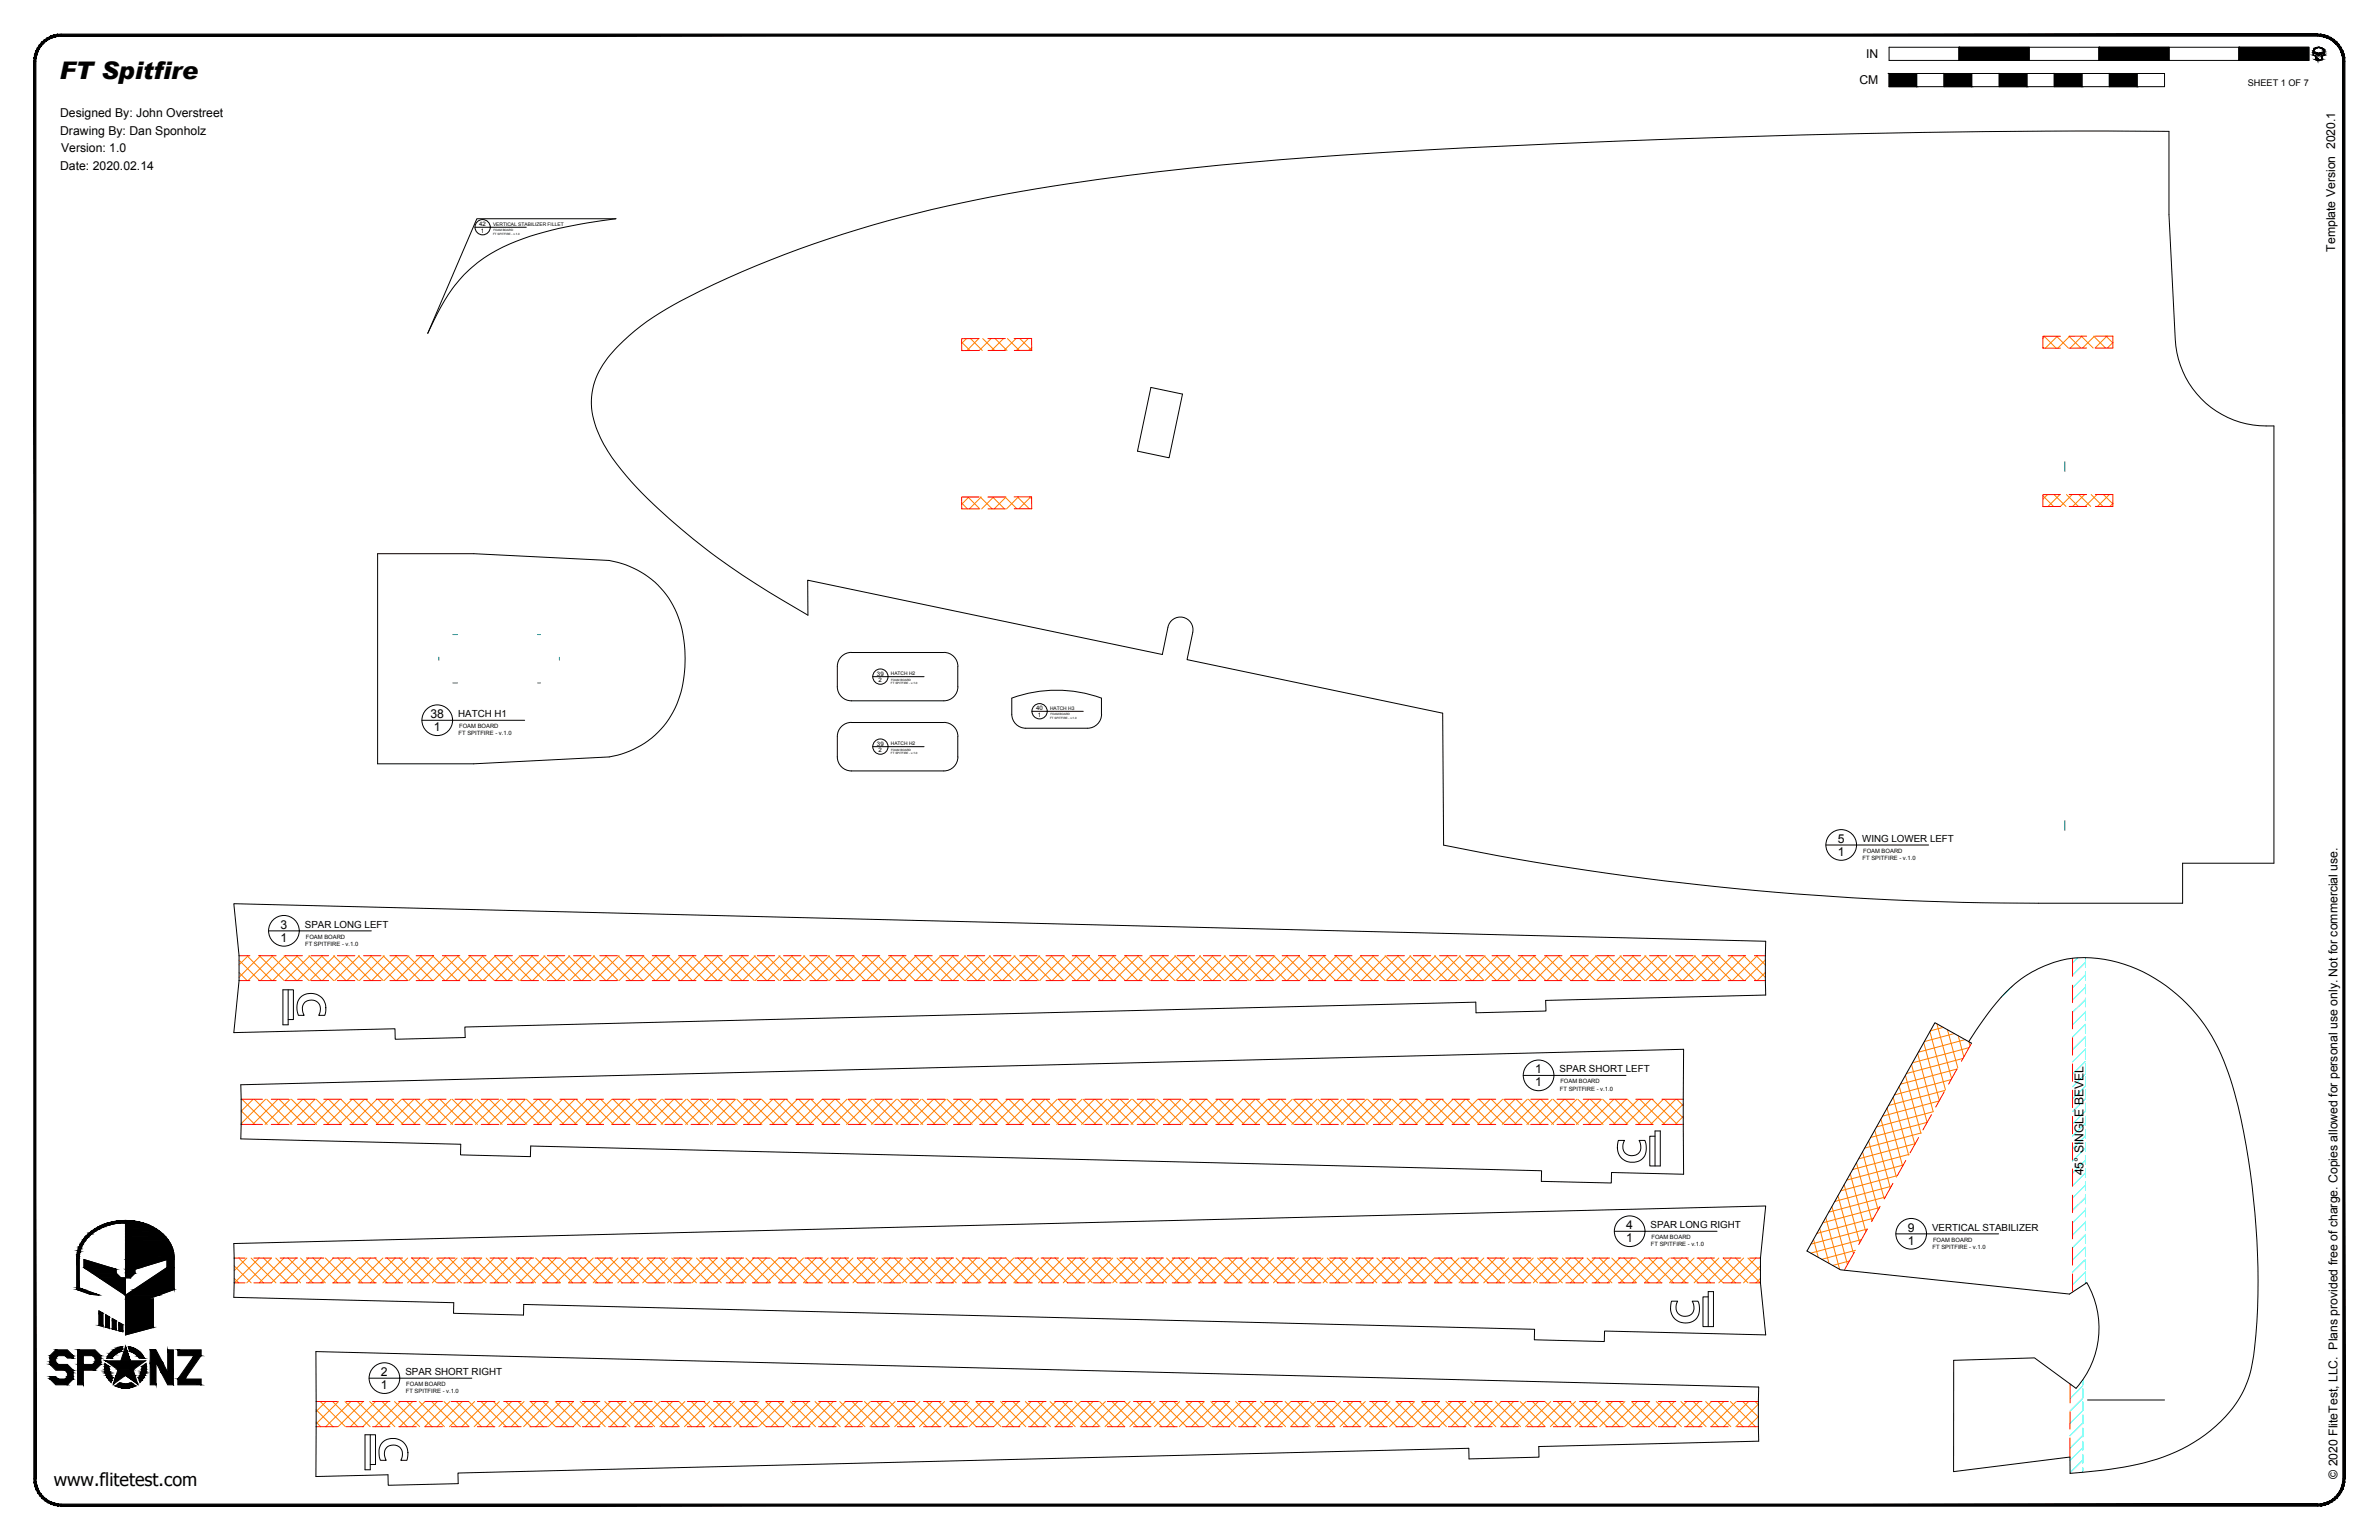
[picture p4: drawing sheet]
<svg xmlns="http://www.w3.org/2000/svg" width="864mm" height="559mm" viewBox="0 0 864 559" stroke-linecap="round" stroke-linejoin="round" font-family="sans-serif">
<defs><g id="words">
<text font-size="8.8" x="21.5" y="28.7">FT Spitfire</text>
<text font-size="6.5" x="19.6" y="539.1">www.flitetest.com</text>
<g font-size="4.4">
<text x="677.5" y="21.1">IN</text>
<text x="675" y="30.6">CM</text>
<text x="21.8" y="42.5">Designed By: John Overstreet</text>
<text x="21.8" y="49">Drawing By: Dan Sponholz</text>
<text x="22.2" y="55.3">Version: 1.0</text>
<text x="21.8" y="61.7">Date: 2020.02.14</text>
<text x="847.7" y="91.3" transform="rotate(-90 847.7 91.3)">Template Version 2020.1</text>
<text x="156.3" y="260.6">38</text>
<text x="157.5" y="265.3">1</text>
<text x="667.1" y="305.9">5</text>
<text x="667.1" y="310.6">1</text>
<text x="101.8" y="337">3</text>
<text x="101.8" y="341.7">1</text>
<text x="557.3" y="389.5">1</text>
<text x="557.3" y="394.2">1</text>
<text x="756.3" y="426.5" transform="rotate(-90 756.3 426.5)">45° SINGLE BEVEL</text>
<text x="590.3" y="446">4</text>
<text x="692.5" y="446.9">9</text>
<text x="590.3" y="450.8">1</text>
<text x="692.5" y="451.7">1</text>
<text x="138.3" y="499.3">2</text>
<text x="138.3" y="504.1">1</text>
<text x="848.5" y="536.6" transform="rotate(-90 848.5 536.6)">© 2020 FliteTest, LLC. Plans provided free of charge. Copies allowed for personal use only. Not for commercial use.</text>
</g>
<g font-size="3.5">
<text x="166.3" y="260.2">HATCH H1</text>
<text x="676" y="305.5">WING LOWER LEFT</text>
<text x="110.7" y="336.6">SPAR LONG LEFT</text>
<text x="566.1" y="389.1">SPAR SHORT LEFT</text>
<text x="599.2" y="445.7">SPAR LONG RIGHT</text>
<text x="701.4" y="446.6">VERTICAL STABILIZER</text>
<text x="147.2" y="499">SPAR SHORT RIGHT</text>
</g>
<text font-size="3.3" x="816" y="31.1">SHEET 1 OF 7</text>
<g font-size="2.2">
<text x="173.9" y="82.1">42</text>
<text x="174.5" y="84.5">1</text>
<text x="318.3" y="245.2">39</text>
<text x="318.9" y="247.5">2</text>
<text x="376.1" y="257.7">40</text>
<text x="376.7" y="260.1">1</text>
<text x="318.3" y="270.6">39</text>
<text x="318.9" y="272.9">2</text>
</g>
<g font-size="2.1">
<text x="166.5" y="266.8">FT SPITFIRE - v.1.0</text>
<text x="166.7" y="264.3">FOAM BOARD</text>
<text x="676.3" y="309.6">FOAM BOARD</text>
<text x="676.1" y="312.1">FT SPITFIRE - v.1.0</text>
<text x="111" y="340.7">FOAM BOARD</text>
<text x="110.8" y="343.2">FT SPITFIRE - v.1.0</text>
<text x="566.3" y="395.7">FT SPITFIRE - v.1.0</text>
<text x="566.4" y="393.1">FOAM BOARD</text>
<text x="599.5" y="449.7">FOAM BOARD</text>
<text x="599.3" y="452.3">FT SPITFIRE - v.1.0</text>
<text x="701.5" y="453.2">FT SPITFIRE - v.1.0</text>
<text x="701.7" y="450.6">FOAM BOARD</text>
<text x="147.5" y="503">FOAM BOARD</text>
<text x="147.3" y="505.6">FT SPITFIRE - v.1.0</text>
</g>
<g font-size="1.8">
<text x="179" y="81.9">VERTICAL STABILIZER FILLET</text>
<text x="323.4" y="245">HATCH H2</text>
<text x="381.2" y="257.6">HATCH H3</text>
<text x="323.4" y="270.4">HATCH H2</text>
</g>
<g font-size="1.1">
<text x="179.1" y="83.9">FOAM BOARD</text>
<text x="179" y="85.2">FT SPITFIRE - v.1.0</text>
<text x="323.4" y="248.3">FT SPITFIRE - v.1.0</text>
<text x="323.5" y="247">FOAM BOARD</text>
<text x="381.2" y="260.9">FT SPITFIRE - v.1.0</text>
<text x="381.3" y="259.5">FOAM BOARD</text>
<text x="323.4" y="273.7">FT SPITFIRE - v.1.0</text>
<text x="323.5" y="272.4">FOAM BOARD</text>
</g>
</g></defs>
<!-- layer: 04 BEVEL -->
<g fill="none" stroke="#0ff" stroke-width=".36">
<path d="M730.5 357.8l-4.1 4.1M754.3 347.6l-2 1.8M757 349.3l-4.7 4.6M757 353.7l-4.7 4.7M757 358.2l-4.7 4.7M757 347.5v3.6M757 352.6v3.2M757 357.4v3.2M757 362.7l-4.7 4.7M757 367.2l-4.7 4.7M757 374.9v-3.2l-4.7 4.6M757 376.2l-4.7 4.6"/>
<path d="M757 362.2v3.1M757 366.9v3.2M757 376.5v3.1M757 380.7l-4.7 4.6M757 385.1l-4.7 4.7M757 389.7l-4.7 4.6M757 394.2l-4.7 4.6M757 395.5v3.2l-4.7 4.6M757 381.2v3.2M757 386v3.2M757 390.7v3.2M757 403.1l-4.7 4.7"/>
<path d="M757 407.6l-4.7 4.7M757 412.1l-4.7 4.7M757 416.6l-4.7 4.7M757 400.3v3.1M757 405v3.2M757 409.8v3.2M757 414.6v3.1M757 419.3v3.2M757 421.1l-4.7 4.6M757 425.6l-4.7 4.6M757 430.1l-4.7 4.6M757 434.6l-4.7 4.6"/>
<path d="M757 439l-4.7 4.7M757 424.1v3.2M757 428.8v3.2M757 433.6v3.2M757 438.4v3.1M757 443.5l-4.7 4.7M757 448l-4.7 4.7M757 452.5l-4.7 4.7M757 457l-4.7 4.7M757 443.1v3.2M757 447.9v3.2M757 452.7v3.1"/>
<path d="M757 457.4v3.2M757 461.5l-4.7 4.7M757 462.2v3.6M752 502.5l-.5 .5M756.1 518.2v3.2M756.1 502.8l-4.6 4.7M756.1 507.3l-4.6 4.7M756.1 508.7v3.1l-4.7 4.7M756.1 516.3l-4.7 4.7M756.1 500.6v1.7M756.1 503.9v3.2M756.1 513.4v3.2"/>
<path d="M756.1 520.8l-4.7 4.7M756.1 525.3l-4.7 4.7M756.1 529.8l-4.6 4.6M756.1 523v3.2M756.1 527.7v3.2M756.1 532.5v1.7"/>
</g>
<!-- layer: 02 SCORE -->
<g fill="none" stroke="#f00" stroke-width=".36">
<path d="M355.4 122.9h-6.3v4.3h6.4M358.6 122.9h6.4M358.6 127.2h6.4M368.1 122.9l6.4-.1v4.3l-6.3 .1M747.9 122h-6.3v4.3h6.3M757.5 126.3h-6.4M757.5 122h-6.4M760.6 122h6.4v4.3h-6.4M747.9 179.5h-6.3v4.3h6.3M751.1 179.5h6.4M760.6 179.5h6.4v4.3h-6.4M355.4 180.3h-6.3v4.4h6.4"/>
<path d="M358.6 180.3h6.4M358.6 184.7h6.4M368.1 180.3h6.4v4.3h-6.3M751.1 183.8h6.4M86.8 355.8h3.9M86.8 346.8h3.9M93.9 355.8h6.3M93.9 346.8h6.3M103.4 355.8h6.4M103.4 346.8h6.4M112.9 355.8h6.4M112.9 346.8h6.4"/>
<path d="M122.5 355.8h6.3M122.5 346.8h6.3M132 355.8h6.3M132 346.8h6.3M141.5 355.8h6.4M141.5 346.8h6.4M151 355.8h6.4M151 346.8h6.4M160.6 355.8h6.3M160.6 346.8h6.3M170.1 355.8h6.3M170.1 346.8h6.3"/>
<path d="M179.6 355.8h6.4M179.6 346.8h6.4M189.1 355.8h6.4M189.1 346.8h6.4M198.7 355.8h6.3M198.7 346.8h6.3M208.2 355.8h6.3M208.2 346.8h6.3M217.7 355.8h6.4M217.7 346.8h6.4M227.2 355.8h6.4M227.2 346.8h6.4"/>
<path d="M236.8 355.8h6.3M236.8 346.8h6.3M246.3 355.8h6.3M246.3 346.8h6.3M255.8 355.8h6.4M255.8 346.8h6.4M265.3 355.8h6.4M265.3 346.8h6.4M274.9 355.8h6.3M274.9 346.8h6.3M284.4 355.8h6.4M284.4 346.8h6.4"/>
<path d="M294 355.8h6.3M294 346.8h6.3M303.5 355.8h6.3M303.5 346.8h6.3M313 355.8h6.4M313 346.8h6.4M322.5 355.8h6.4M322.5 346.8h6.4M332.1 355.8h6.3M332.1 346.8h6.3M341.6 355.8h6.3M341.6 346.8h6.3"/>
<path d="M351.1 355.8h6.4M351.1 346.8h6.4M360.6 355.8h6.4M360.6 346.8h6.4M370.2 355.8h6.3M370.2 346.8h6.3M379.7 355.8h6.3M379.7 346.8h6.3M389.2 355.8h6.4M389.2 346.8h6.4M398.7 355.8h6.4M398.7 346.8h6.4"/>
<path d="M408.3 355.8h6.3M408.3 346.8h6.3M417.8 355.8h6.3M417.8 346.8h6.3M427.3 355.8h6.4M427.3 346.8h6.4M436.8 355.8h6.4M436.8 346.8h6.4M446.4 355.8h6.3M446.4 346.8h6.3M455.9 355.8h6.3M455.9 346.8h6.3"/>
<path d="M465.4 355.8h6.4M465.4 346.8h6.4M474.9 355.8h6.4M474.9 346.8h6.4M484.5 355.8h6.3M484.5 346.8h6.3M494 355.8h6.3M494 346.8h6.3M503.5 355.8h6.4M503.5 346.8h6.4M513 355.8h6.4M513 346.8h6.4"/>
<path d="M522.6 355.8h6.3M522.6 346.8h6.3M532.1 355.8h6.3M532.1 346.8h6.3M541.6 355.8h6.4M541.6 346.8h6.4M551.1 355.8h6.4M551.1 346.8h6.4M560.7 355.8h6.3M560.7 346.8h6.3M570.2 355.8h6.3M570.2 346.8h6.3"/>
<path d="M579.7 355.8h6.4M579.7 346.8h6.4M589.2 355.8h6.4M589.2 346.8h6.4M598.8 355.8h6.3M598.8 346.8h6.3M608.3 355.8h6.3M608.3 346.8h6.3M617.8 355.8h6.4M617.8 346.8h6.4M627.3 355.8h6.4M627.3 346.8h6.4"/>
<path d="M636.9 355.8h3.9M636.9 346.8h3.9M752.3 347.7v6.6M752.3 357.5v6.3M715.7 378.5l-3.7 6.6M752.3 367v6.3M752.3 376.5v6.4M87.5 398.9h7.8M98.5 398.9h6.3M108 398.9h6.3M117.5 398.9h6.4M127 398.9h6.4"/>
<path d="M136.6 398.9h6.3M146.1 398.9h6.3M155.6 398.9h6.4M165.1 398.9h6.4M174.7 398.9h6.3M184.2 398.9h6.3M193.7 398.9h6.4M203.2 398.9h6.4M212.8 398.9h6.3M222.3 398.9h6.3M231.8 398.9h6.4M241.3 398.9h6.4"/>
<path d="M250.9 398.9h6.3M260.4 398.9h6.3M269.9 398.9h6.4M279.4 398.9h6.4M289 398.9h6.3M298.5 398.9h6.3M308 398.9h6.4M317.5 398.9h6.4M327.1 398.9h6.3M336.6 398.9h6.3M346.1 398.9h6.4M355.6 398.9h6.4"/>
<path d="M365.2 398.9h6.3M374.7 398.9h6.3M384.2 398.9h6.4M393.7 398.9h6.4M403.3 398.9h6.3M412.8 398.9h6.3M422.3 398.9h6.4M431.8 398.9h6.4M441.4 398.9h6.3M450.9 398.9h6.3M460.4 398.9h6.4M469.9 398.9h6.4"/>
<path d="M479.5 398.9h6.3M489 398.9h6.3M498.5 398.9h6.4M508 398.9h6.4M517.6 398.9h6.3M527.1 398.9h6.3M536.6 398.9h6.4M546.1 398.9h6.4M555.7 398.9h6.3M565.2 398.9h6.3M574.7 398.9h6.4M584.2 398.9h6.4"/>
<path d="M593.8 398.9h6.3M603.3 398.9h7.7M705.8 396.2l-3.1 5.5M710.4 387.9l-3.1 5.5M752.3 386v6.4M752.3 395.6v6.3M87.5 408h7.8M98.5 408h6.3M108 408h6.3M117.5 408h6.4M127 408h6.4M136.6 408h6.3"/>
<path d="M146.1 408h6.3M155.6 408h6.4M165.1 408h6.4M174.7 408h6.3M184.2 408h6.3M193.7 408h6.4M203.2 408h6.4M212.8 408h6.3M222.3 408h6.3M231.8 408h6.4M241.3 408h6.4M250.9 408h6.3"/>
<path d="M260.4 408h6.3M269.9 408h6.4M279.4 408h6.4M289 408h6.3M298.5 408h6.3M308 408h6.4M317.5 408h6.4M327.1 408h6.3M336.6 408h6.3M346.1 408h6.4M355.6 408h6.4M365.2 408h6.3"/>
<path d="M374.7 408h6.3M384.2 408h6.4M393.7 408h6.4M403.3 408h6.3M412.8 408h6.3M422.3 408h6.4M431.8 408h6.4M441.4 408h6.3M450.9 408h6.3M460.4 408h6.4M469.9 408h6.4M479.5 408h6.3"/>
<path d="M489 408h6.3M498.5 408h6.4M508 408h6.4M517.6 408h6.3M527.1 408h6.3M536.6 408h6.4M546.1 408h6.4M555.7 408h6.3M565.2 408h6.3M574.7 408h6.4M584.2 408h6.4M593.8 408h6.3"/>
<path d="M603.3 408h7.7M696.5 412.8l-3.1 5.5M701.1 404.5l-3.1 5.5M752.3 405.1v6.3M752.3 414.6v6.4M682.5 437.7l-3.1 5.6M687.2 429.4l-3.1 5.5M691.8 421.1l-3.1 5.5M752.3 424.1v6.4M752.3 433.7v6.3M85 456.5h4M92.2 456.5h6.3"/>
<path d="M101.7 456.5h6.3M111.2 456.5h6.4M120.7 456.5h6.4M130.3 456.5h6.3M139.8 456.5h6.3M149.3 456.5h6.4M158.8 456.5h6.4M168.4 456.5h6.3M177.9 456.5h6.3M187.4 456.5h6.4M196.9 456.5h6.4M206.5 456.5h6.3"/>
<path d="M216 456.5h6.3M225.5 456.5h6.4M235 456.5h6.4M244.6 456.5h6.3M254.1 456.5h6.3M263.6 456.5h6.4M273.1 456.5h6.4M282.7 456.5h6.3M292.2 456.5h6.3M301.7 456.5h6.4M311.2 456.5h6.4M320.8 456.5h6.3"/>
<path d="M330.3 456.5h6.3M339.8 456.5h6.4M349.3 456.5h6.4M358.9 456.5h6.3M368.4 456.5h6.3M377.9 456.5h6.4M387.4 456.5h6.4M397 456.5h6.3M406.5 456.5h6.3M416 456.5h6.4M425.5 456.5h6.4M435.1 456.5h6.3"/>
<path d="M444.6 456.5h6.3M454.1 456.5h6.4M463.6 456.5h6.4M473.2 456.5h6.3M482.7 456.5h6.3M492.2 456.5h6.4M501.7 456.5h6.4M511.3 456.5h6.3M520.8 456.5h6.3M530.3 456.5h6.4M539.8 456.5h6.4M549.4 456.5h6.3"/>
<path d="M558.9 456.5h6.3M568.4 456.5h6.4M577.9 456.5h6.4M587.5 456.5h6.3M597 456.5h6.3M606.5 456.5h6.4M616 456.5h6.4M625.6 456.5h6.3M635.1 456.5h4M673.2 454.3l-3.7 6.6M677.8 446l-3 5.6M752.3 443.2v6.3"/>
<path d="M752.3 452.7v6.4M85 465.5h4M92.2 465.5h6.3M101.7 465.5h6.3M111.2 465.5h6.4M120.7 465.5h6.4M130.3 465.5h6.3M139.8 465.5h6.3M149.3 465.5h6.4M158.8 465.5h6.4M168.4 465.5h6.3M177.9 465.5h6.3"/>
<path d="M187.4 465.5h6.4M196.9 465.5h6.4M206.5 465.5h6.3M216 465.5h6.3M225.5 465.5h6.4M235 465.5h6.4M244.6 465.5h6.3M254.1 465.5h6.3M263.6 465.5h6.4M273.1 465.5h6.4M282.7 465.5h6.3M292.2 465.5h6.3"/>
<path d="M301.7 465.5h6.4M311.2 465.5h6.4M320.8 465.5h6.3M330.3 465.5h6.3M339.8 465.5h6.4M349.3 465.5h6.4M358.9 465.5h6.3M368.4 465.5h6.3M377.9 465.5h6.4M387.4 465.5h6.4M397 465.5h6.3M406.5 465.5h6.3"/>
<path d="M416 465.5h6.4M425.5 465.5h6.4M435.1 465.5h6.3M444.6 465.5h6.3M454.1 465.5h6.4M463.6 465.5h6.4M473.2 465.5h6.3M482.7 465.5h6.3M492.2 465.5h6.4M501.7 465.5h6.4M511.3 465.5h6.3M520.8 465.5h6.3"/>
<path d="M530.3 465.5h6.4M539.8 465.5h6.4M549.4 465.5h6.3M558.9 465.5h6.3M568.4 465.5h6.4M577.9 465.5h6.4M587.5 465.5h6.3M597 465.5h6.3M606.5 465.5h6.4M616 465.5h6.4M625.6 465.5h6.3M635.1 465.5h4"/>
<path d="M752.3 462.2v6.6M114.8 508.6h7.7M114.8 517.7h7.7M125.7 508.6h6.3M125.7 517.7h6.3M135.2 508.6h6.4M135.2 517.7h6.4M144.7 508.6h6.4M144.7 517.7h6.4M154.3 508.6h6.3M154.3 517.7h6.3M163.8 508.6h6.3"/>
<path d="M163.8 517.7h6.3M173.3 508.6h6.4M173.3 517.7h6.4M182.8 508.6h6.4M182.8 517.7h6.4M192.4 508.6h6.3M192.4 517.7h6.3M201.9 508.6h6.3M201.9 517.7h6.3M211.4 508.6h6.4M211.4 517.7h6.4M220.9 508.6h6.4"/>
<path d="M220.9 517.7h6.4M230.5 508.6h6.3M230.5 517.7h6.3M240 508.6h6.3M240 517.7h6.3M249.5 508.6h6.4M249.5 517.7h6.4M259 508.6h6.4M259 517.7h6.4M268.6 508.6h6.3M268.6 517.7h6.3M278.1 508.6h6.4"/>
<path d="M278.1 517.7h6.4M287.7 508.6h6.3M287.7 517.7h6.3M297.2 508.6h6.3M297.2 517.7h6.3M306.7 508.6h6.4M306.7 517.7h6.4M316.2 508.6h6.4M316.2 517.7h6.4M325.8 508.6h6.3M325.8 517.7h6.3M335.3 508.6h6.3"/>
<path d="M335.3 517.7h6.3M344.8 508.6h6.4M344.8 517.7h6.4M354.3 508.6h6.4M354.3 517.7h6.4M363.9 508.6h6.3M363.9 517.7h6.3M373.4 508.6h6.3M373.4 517.7h6.3M382.9 508.6h6.4M382.9 517.7h6.4M392.4 508.6h6.4"/>
<path d="M392.4 517.7h6.4M402 508.6h6.3M402 517.7h6.3M411.5 508.6h6.3M411.5 517.7h6.3M421 508.6h6.4M421 517.7h6.4M430.5 508.6h6.4M430.5 517.7h6.4M440.1 508.6h6.3M440.1 517.7h6.3M449.6 508.6h6.3"/>
<path d="M449.6 517.7h6.3M459.1 508.6h6.4M459.1 517.7h6.4M468.6 508.6h6.4M468.6 517.7h6.4M478.2 508.6h6.3M478.2 517.7h6.3M487.7 508.6h6.3M487.7 517.7h6.3M497.2 508.6h6.4M497.2 517.7h6.4M506.7 508.6h6.4"/>
<path d="M506.7 517.7h6.4M516.3 508.6h6.3M516.3 517.7h6.3M525.8 508.6h6.3M525.8 517.7h6.3M535.3 508.6h6.4M535.3 517.7h6.4M544.8 508.6h6.4M544.8 517.7h6.4M554.4 508.6h6.3M554.4 517.7h6.3M563.9 508.6h6.3"/>
<path d="M563.9 517.7h6.3M573.4 508.6h6.4M573.4 517.7h6.4M582.9 508.6h6.4M582.9 517.7h6.4M592.5 508.6h6.3M592.5 517.7h6.3M602 508.6h6.3M602 517.7h6.3M611.5 508.6h6.4M611.5 517.7h6.4M621 508.6h6.4"/>
<path d="M621 517.7h6.4M630.6 508.6h7.7M630.6 517.7h7.7M751.5 502.2v6.9M751.5 512.2l-.1 6.4M751.4 521.8v6.9"/>
</g>
<!-- layer: 06 CAVITY -->
<g fill="none" stroke="#ff7f00" stroke-width=".36">
<path d="M349.1 124.2l3 3M350.8 122.9l-1.7 1.7M352.3 122.9l4.3 4.3M355.3 122.9l-4.3 4.3M356.7 122.9l4.4 4.3M359.8 122.9l-4.3 4.3M361.2 122.9l4.3 4.3M364.3 122.9l-4.3 4.3M365.7 122.9l4.3 4.3M368.8 122.9l-4.3 4.3M370.2 122.9l4.3 4.2M373.3 122.8l-4.3 4.4"/>
<path d="M374.5 126.1l-1 1M741.6 126l.3 .3M742.1 122l4.3 4.3M742.3 122l-.7 .8M746.5 122l4.4 4.3M746.8 122l-4.3 4.3M751 122l4.4 4.3M751.3 122l-4.3 4.3M755.5 122l4.3 4.3M755.8 122l-4.3 4.3M760 122l4.3 4.3M760.3 122l-4.3 4.3"/>
<path d="M764.5 122l2.5 2.5M764.8 122l-4.3 4.3M767 124.3l-2 2M741.6 179.9l3.9 3.9M743.2 179.5l-1.6 1.6M745.7 179.5l4.3 4.3M747.7 179.5l-4.3 4.3M750.1 179.5l4.4 4.3M752.2 179.5l-4.3 4.3M754.6 179.5l4.4 4.3M756.8 179.5l-4.4 4.3M759.1 179.5l4.3 4.3"/>
<path d="M761.2 179.5l-4.3 4.3M763.6 179.5l3.4 3.3M765.7 179.5l-4.3 4.3M349.1 182.5l2.1 2.2M351.4 180.3l4.3 4.4M351.7 180.3l-2.6 2.7M355.9 180.3l4.3 4.4M356.2 180.3l-4.3 4.4M360.3 180.3l4.4 4.4M360.7 180.3l-4.3 4.4M364.8 180.3l4.3 4.3M365.2 180.3l-4.3 4.4"/>
<path d="M369.3 180.3l4.3 4.3M369.7 180.3l-4.3 4.4M373.8 180.3l.7 .7M374.2 180.3l-4.3 4.3M374.5 184.5l-.1 .1M767 182.7l-1.1 1.1M86.8 348.4l7.4 7.4M86.8 352.9l2.9 2.9M89.7 346.8l9 9M90.1 346.8l-3.3 3.3M94.1 346.8l9.1 9M94.6 346.8l-7.8 7.8"/>
<path d="M98.6 346.8l9.1 9M99.1 346.8l-9.1 9M103.1 346.8l9 9M103.5 346.8l-9 9M107.7 346.8l8.9 9M108 346.8l-9 9M112.1 346.8l9 9M112.5 346.8l-9 9M116.6 346.8l9 9M117 346.8l-9 9M121.1 346.8l9 9M121.5 346.8l-9 9"/>
<path d="M125.6 346.8l9 9M126 346.8l-9 9M130.1 346.8l9 9M130.5 346.8l-9 9M134.6 346.8l9 9M135 346.8l-9 9M139.1 346.8l9 9M139.5 346.8l-9 9M143.6 346.8l9 9M144 346.8l-9 9M148 346.8l9.1 9M148.5 346.8l-9.1 9"/>
<path d="M152.5 346.8l9 9M153 346.8l-9.1 9M157 346.8l9 9M157.4 346.8l-9 9M161.5 346.8l9 9M161.9 346.8l-9 9M166 346.8l9 9M166.4 346.8l-9 9M170.5 346.8l9 9M170.9 346.8l-9 9M175 346.8l9 9M175.4 346.8l-9 9"/>
<path d="M179.5 346.8l9 9M179.9 346.8l-9 9M184 346.8l9 9M184.4 346.8l-9.1 9M188.5 346.8l9 9M188.8 346.8l-8.9 9M193 346.8l9 9M193.3 346.8l-8.9 9M197.4 346.8l9.1 9M197.8 346.8l-9 9M201.9 346.8l9 9M202.4 346.8l-9.1 9"/>
<path d="M206.4 346.8l9 9M206.8 346.8l-9 9M210.9 346.8l9 9M211.3 346.8l-9 9M215.4 346.8l9 9M215.8 346.8l-9 9M219.9 346.8l9 9M220.3 346.8l-9 9M224.4 346.8l9 9M224.8 346.8l-9 9M228.9 346.8l9 9M229.3 346.8l-9 9"/>
<path d="M233.4 346.8l9 9M233.8 346.8l-9.1 9M237.9 346.8l8.9 9M238.3 346.8l-9.1 9M242.4 346.8l8.9 9M242.7 346.8l-9 9M246.8 346.8l9.1 9M247.2 346.8l-9 9M251.3 346.8l9 9M251.7 346.8l-9 9M255.8 346.8l9 9M256.2 346.8l-9 9"/>
<path d="M260.3 346.8l9 9M260.7 346.8l-9 9M264.8 346.8l9 9M265.2 346.8l-9 9M269.3 346.8l9 9M269.7 346.8l-9 9M273.8 346.8l9 9M274.2 346.8l-9 9M278.3 346.8l9 9M278.7 346.8l-9 9M282.7 346.8l9.1 9M283.2 346.8l-9 9"/>
<path d="M287.2 346.8l9 9M287.7 346.8l-9.1 9M291.7 346.8l9 9M292.1 346.8l-9 9M296.2 346.8l9 9M296.6 346.8l-9 9M300.7 346.8l9 9M301.1 346.8l-9 9M305.2 346.8l9 9M305.6 346.8l-9 9M309.7 346.8l9 9M310.1 346.8l-9 9"/>
<path d="M314.2 346.8l9 9M314.6 346.8l-9 9M318.7 346.8l9 9M319.1 346.8l-9 9M323.2 346.8l9 9M323.6 346.8l-9 9M327.7 346.8l9 9M328.1 346.8l-9 9M332.1 346.8l9.1 9M332.6 346.8l-9 9M336.6 346.8l9.1 9M337.1 346.8l-9.1 9"/>
<path d="M341.1 346.8l9 9M341.5 346.8l-9 9M345.6 346.8l9 9M346 346.8l-9 9M350.1 346.8l9 9M350.5 346.8l-9 9M354.6 346.8l9 9M355 346.8l-9 9M359.1 346.8l9 9M359.5 346.8l-9 9M363.6 346.8l9 9M364 346.8l-9 9"/>
<path d="M368.1 346.8l9 9M368.5 346.8l-9 9M372.6 346.8l9 9M373 346.8l-9 9M377.1 346.8l9 9M377.4 346.8l-8.9 9M381.6 346.8l9 9M381.9 346.8l-8.9 9M386 346.8l9.1 9M386.4 346.8l-9 9M390.5 346.8l9 9M390.9 346.8l-9 9"/>
<path d="M395 346.8l9 9M395.4 346.8l-9 9M399.5 346.8l9 9M399.9 346.8l-9 9M404 346.8l9 9M404.4 346.8l-9 9M408.5 346.8l9 9M408.9 346.8l-9 9M413 346.8l9 9M413.4 346.8l-9 9M417.4 346.8l9.1 9M417.9 346.8l-9 9"/>
<path d="M422 346.8l9 9M422.4 346.8l-9.1 9M426.5 346.8l8.9 9M426.8 346.8l-9 9M431 346.8l8.9 9M431.3 346.8l-9 9M435.4 346.8l9.1 9M435.8 346.8l-9 9M439.9 346.8l9 9M440.3 346.8l-9 9M444.4 346.8l9 9M444.8 346.8l-9 9"/>
<path d="M448.9 346.8l9 9M449.3 346.8l-9 9M453.4 346.8l9 9M453.8 346.8l-9 9M457.9 346.8l9 9M458.3 346.8l-9 9M462.4 346.8l9 9M462.8 346.8l-9 9M466.9 346.8l9 9M467.3 346.8l-9 9M471.3 346.8l9.1 9M471.8 346.8l-9.1 9"/>
<path d="M475.8 346.8l9 9M476.2 346.8l-9 9M480.3 346.8l9 9M480.7 346.8l-9 9M484.8 346.8l9 9M485.2 346.8l-9 9M489.3 346.8l9 9M489.7 346.8l-9 9M493.8 346.8l9 9M494.2 346.8l-9 9M498.3 346.8l9 9M498.7 346.8l-9 9"/>
<path d="M502.8 346.8l9 9M503.2 346.8l-9 9M507.3 346.8l9 9M507.7 346.8l-9 9M511.8 346.8l9 9M512.1 346.8l-8.9 9M516.3 346.8l9 9M516.7 346.8l-9 9M520.7 346.8l9.1 9M521.2 346.8l-9.1 9M525.2 346.8l9 9M525.7 346.8l-9.1 9"/>
<path d="M529.7 346.8l9 9M530.1 346.8l-9 9M534.2 346.8l9 9M534.6 346.8l-9 9M538.7 346.8l9 9M539.1 346.8l-9 9M543.2 346.8l9 9M543.6 346.8l-9 9M547.7 346.8l9 9M548.1 346.8l-9 9M552.2 346.8l9 9M552.6 346.8l-9 9"/>
<path d="M556.7 346.8l9 9M557.1 346.8l-9.1 9M561.2 346.8l9 9M561.6 346.8l-9 9M565.7 346.8l9 9M566 346.8l-8.9 9M570.1 346.8l9.1 9M570.5 346.8l-8.9 9M574.6 346.8l9 9M575.1 346.8l-9.1 9M579.1 346.8l9 9M579.5 346.8l-9 9"/>
<path d="M583.6 346.8l9 9M584 346.8l-9 9M588.1 346.8l9 9M588.5 346.8l-9 9M592.6 346.8l9 9M593 346.8l-9 9M597.1 346.8l9 9M597.5 346.8l-9 9M601.6 346.8l9 9M602 346.8l-9 9M606 346.8l9.1 9M606.5 346.8l-9 9"/>
<path d="M610.6 346.8l8.9 9M611 346.8l-9.1 9M615.1 346.8l8.9 9M615.4 346.8l-9 9M619.5 346.8l9 9M619.9 346.8l-9 9M624 346.8l9.1 9M624.4 346.8l-9 9M628.5 346.8l9 9M628.9 346.8l-9 9M633 346.8l7.8 7.8M633.4 346.8l-9 9"/>
<path d="M637.5 346.8l3.3 3.3M637.9 346.8l-9 9M640.8 352.8l-2.9 3M640.8 348.4l-7.4 7.4M698.3 378.3l5.7 21.1M700.6 374.3l5.6 21.1M703.1 371.5l5.3 19.9M705.4 372.8l-4.7 1.3M707 373.7l3.7 13.8M709.4 375l-10.9 3M710.9 375.8l2 7.7M713.4 377.2l-17 4.6"/>
<path d="M714.7 378l.4 1.5M87.8 398.9l9.2 9.1M91.9 398.9l-4.4 4.3M92.3 398.9l9.2 9.1M96.4 398.9l-8.9 8.8M96.8 398.9l9.2 9.1M100.9 398.9l-9.2 9.1M101.3 398.9l9.1 9.1M105.4 398.9l-9.2 9.1M105.8 398.9l9.1 9.1M109.9 398.9l-9.1 9.1M110.3 398.9l9.1 9.1"/>
<path d="M114.4 398.9l-9.2 9.1M114.8 398.9l9.1 9.1M118.9 398.9l-9.2 9.1M119.3 398.9l9.1 9.1M123.4 398.9l-9.2 9.1M123.7 398.9l9.2 9.1M127.8 398.9l-9.1 9.1M128.2 398.9l9.2 9.1M132.3 398.9l-9.1 9.1M132.7 398.9l9.2 9.1M136.8 398.9l-9.1 9.1M137.2 398.9l9.2 9.1"/>
<path d="M141.3 398.9l-9.1 9.1M141.7 398.9l9.2 9.1M145.8 398.9l-9.1 9.1M146.2 398.9l9.2 9.1M150.3 398.9l-9.2 9.1M150.7 398.9l9.2 9.1M154.8 398.9l-9.2 9.1M155.2 398.9l9.1 9.1M159.3 398.9l-9.2 9.1M159.7 398.9l9.1 9.1M163.7 398.9l-9.1 9.1M164.2 398.9l9.1 9.1"/>
<path d="M168.2 398.9l-9.1 9.1M168.7 398.9l9.1 9.1M172.8 398.9l-9.2 9.1M173.1 398.9l9.2 9.1M177.2 398.9l-9.1 9.1M177.6 398.9l9.2 9.1M181.7 398.9l-9.1 9.1M182.1 398.9l9.2 9.1M186.2 398.9l-9.1 9.1M186.6 398.9l9.1 9.1M190.7 398.9l-9.1 9.1M191.1 398.9l9.1 9.1"/>
<path d="M195.2 398.9l-9.1 9.1M195.6 398.9l9.1 9.1M199.7 398.9l-9.2 9.1M200.1 398.9l9.2 9.1M204.2 398.9l-9.2 9.1M204.6 398.9l9.1 9.1M208.7 398.9l-9.2 9.1M209.1 398.9l9.1 9.1M213.1 398.9l-9.1 9.1M213.6 398.9l9.1 9.1M217.6 398.9l-9.1 9.1M218.1 398.9l9.1 9.1"/>
<path d="M222.1 398.9l-9.1 9.1M222.5 398.9l9.2 9.1M226.6 398.9l-9.1 9.1M227 398.9l9.2 9.1M231.1 398.9l-9.1 9.1M231.5 398.9l9.2 9.1M235.6 398.9l-9.1 9.1M236 398.9l9.2 9.1M240.1 398.9l-9.1 9.1M240.5 398.9l9.1 9.1M244.6 398.9l-9.1 9.1M245 398.9l9.1 9.1"/>
<path d="M249.1 398.9l-9.2 9.1M249.5 398.9l9.1 9.1M253.6 398.9l-9.2 9.1M254 398.9l9.1 9.1M258.1 398.9l-9.2 9.1M258.4 398.9l9.2 9.1M262.6 398.9l-9.2 9.1M263 398.9l9.1 9.1M267 398.9l-9.1 9.1M267.5 398.9l9.1 9.1M271.5 398.9l-9.1 9.1M271.9 398.9l9.2 9.1"/>
<path d="M276 398.9l-9.1 9.1M276.4 398.9l9.2 9.1M280.5 398.9l-9.1 9.1M280.9 398.9l9.2 9.1M285 398.9l-9.2 9.1M285.4 398.9l9.2 9.1M289.5 398.9l-9.2 9.1M289.9 398.9l9.1 9.1M294 398.9l-9.2 9.1M294.4 398.9l9.1 9.1M298.5 398.9l-9.2 9.1M298.9 398.9l9.1 9.1"/>
<path d="M303 398.9l-9.2 9.1M303.4 398.9l9.1 9.1M307.5 398.9l-9.2 9.1M307.8 398.9l9.2 9.1M312 398.9l-9.2 9.1M312.3 398.9l9.2 9.1M316.4 398.9l-9.1 9.1M316.8 398.9l9.2 9.1M320.9 398.9l-9.1 9.1M321.3 398.9l9.2 9.1M325.4 398.9l-9.1 9.1M325.8 398.9l9.2 9.1"/>
<path d="M329.9 398.9l-9.1 9.1M330.3 398.9l9.2 9.1M334.4 398.9l-9.2 9.1M334.8 398.9l9.2 9.1M338.9 398.9l-9.2 9.1M339.3 398.9l9.1 9.1M343.4 398.9l-9.2 9.1M343.8 398.9l9.1 9.1M347.9 398.9l-9.2 9.1M348.3 398.9l9.1 9.1M352.3 398.9l-9.1 9.1M352.8 398.9l9.1 9.1"/>
<path d="M356.8 398.9l-9.1 9.1M357.3 398.9l9.1 9.1M361.4 398.9l-9.2 9.1M361.7 398.9l9.2 9.1M365.8 398.9l-9.1 9.1M366.2 398.9l9.2 9.1M370.3 398.9l-9.1 9.1M370.7 398.9l9.2 9.1M374.8 398.9l-9.1 9.1M375.2 398.9l9.1 9.1M379.3 398.9l-9.1 9.1M379.7 398.9l9.1 9.1"/>
<path d="M383.8 398.9l-9.2 9.1M384.2 398.9l9.1 9.1M388.3 398.9l-9.2 9.1M388.7 398.9l9.1 9.1M392.8 398.9l-9.2 9.1M393.2 398.9l9.1 9.1M397.3 398.9l-9.2 9.1M397.7 398.9l9.1 9.1M401.7 398.9l-9.1 9.1M402.2 398.9l9.1 9.1M406.2 398.9l-9.1 9.1M406.7 398.9l9.1 9.1"/>
<path d="M410.7 398.9l-9.1 9.1M411.1 398.9l9.2 9.1M415.2 398.9l-9.1 9.1M415.6 398.9l9.2 9.1M419.7 398.9l-9.2 9.1M420.1 398.9l9.2 9.1M424.2 398.9l-9.1 9.1M424.6 398.9l9.1 9.1M428.7 398.9l-9.1 9.1M429.1 398.9l9.1 9.1M433.2 398.9l-9.1 9.1M433.6 398.9l9.1 9.1"/>
<path d="M437.7 398.9l-9.2 9.1M438.1 398.9l9.1 9.1M442.2 398.9l-9.2 9.1M442.6 398.9l9.1 9.1M446.7 398.9l-9.2 9.1M447 398.9l9.2 9.1M451.1 398.9l-9.1 9.1M451.6 398.9l9.1 9.1M455.6 398.9l-9.1 9.1M456.1 398.9l9.1 9.1M460.1 398.9l-9.1 9.1M460.5 398.9l9.2 9.1"/>
<path d="M464.6 398.9l-9.1 9.1M465 398.9l9.2 9.1M469.1 398.9l-9.1 9.1M469.5 398.9l9.2 9.1M473.6 398.9l-9.2 9.1M474 398.9l9.2 9.1M478.1 398.9l-9.2 9.1M478.5 398.9l9.1 9.1M482.6 398.9l-9.2 9.1M483 398.9l9.1 9.1M487.1 398.9l-9.2 9.1M487.5 398.9l9.1 9.1"/>
<path d="M491.6 398.9l-9.2 9.1M492 398.9l9.1 9.1M496.1 398.9l-9.2 9.1M496.4 398.9l9.2 9.1M500.5 398.9l-9.1 9.1M500.9 398.9l9.2 9.1M505 398.9l-9.1 9.1M505.4 398.9l9.2 9.1M509.5 398.9l-9.1 9.1M509.9 398.9l9.1 9.1M514 398.9l-9.1 9.1M514.4 398.9l9.2 9.1"/>
<path d="M518.5 398.9l-9.1 9.1M518.9 398.9l9.2 9.1M523 398.9l-9.2 9.1M523.4 398.9l9.2 9.1M527.5 398.9l-9.2 9.1M527.9 398.9l9.1 9.1M532 398.9l-9.2 9.1M532.4 398.9l9.1 9.1M536.4 398.9l-9.1 9.1M536.9 398.9l9.1 9.1M540.9 398.9l-9.1 9.1M541.4 398.9l9.1 9.1"/>
<path d="M545.5 398.9l-9.2 9.1M545.8 398.9l9.2 9.1M550 398.9l-9.2 9.1M550.3 398.9l9.2 9.1M554.4 398.9l-9.1 9.1M554.8 398.9l9.2 9.1M558.9 398.9l-9.1 9.1M559.3 398.9l9.2 9.1M563.4 398.9l-9.1 9.1M563.8 398.9l9.1 9.1M567.9 398.9l-9.1 9.1M568.3 398.9l9.1 9.1"/>
<path d="M572.4 398.9l-9.2 9.1M572.8 398.9l9.1 9.1M576.9 398.9l-9.2 9.1M577.3 398.9l9.1 9.1M581.4 398.9l-9.2 9.1M581.8 398.9l9.1 9.1M585.9 398.9l-9.2 9.1M586.3 398.9l9.1 9.1M590.3 398.9l-9.1 9.1M590.8 398.9l9.1 9.1M594.8 398.9l-9.1 9.1M595.2 398.9l9.2 9.1"/>
<path d="M599.3 398.9l-9.1 9.1M599.7 398.9l9.2 9.1M603.8 398.9l-9.1 9.1M604.2 398.9l6.8 6.8M608.3 398.9l-9.1 9.1M608.7 398.9l2.3 2.3M687.2 398.1l5.7 21.1M689.4 394.2l5.7 21M691.7 390.2l5.6 21.1M693.9 386.2l5.7 21.1M696.1 382.3l5.7 21.1-20.6 5.5M703.9 399.5l-20.5 5.5"/>
<path d="M706.1 395.6l-20.6 5.6M708.2 391.8l-20.5 5.5M710.4 387.9l-20.5 5.5M712.6 384l-20.6 5.6M714.8 380.2l-20.6 5.5M87.5 403.1l5 4.9M87.5 407.5l.5 .5M611 405.1l-2.8 2.9M611 400.6l-7.3 7.4M676.1 418l5.7 21M678.3 414l5.7 21.1M680.6 410l5.6 21.1"/>
<path d="M682.8 406.1l5.6 21M685 402.1l5.7 21.1M693.1 418.8l-20.6 5.5M695.2 415l-20.5 5.5M697.4 411.1l-20.5 5.5M699.6 407.2l-20.6 5.6M665 437.8l5.6 21.1M667.2 433.9l5.6 21M669.5 429.9l5.6 21M671.7 425.9l5.6 21.1M673.9 421.9l5.6 21.1M682.2 438.2l-20.5 5.5"/>
<path d="M684.4 434.3l-20.5 5.5M686.6 430.4l-20.6 5.5M688.7 426.6l-20.5 5.5M690.9 422.7l-20.5 5.5M85 459.3l6.2 6.2M85.1 456.5l-.1 .1M86.7 456.5l9 9M89.6 456.5l-4.6 4.6M91.1 456.5l9.1 9M94.1 456.5l-9 9M95.6 456.5l9 9M98.6 456.5l-9 9"/>
<path d="M100.1 456.5l9 9M103.1 456.5l-9 9M104.6 456.5l9 9M107.6 456.5l-9 9M109.1 456.5l9 9M112.1 456.5l-9.1 9M113.6 456.5l9 9M116.5 456.5l-8.9 9M118.1 456.5l9 9M121 456.5l-8.9 9M122.6 456.5l9 9M125.5 456.5l-9 9"/>
<path d="M127.1 456.5l9 9M130 456.5l-9 9M131.6 456.5l9 9M134.5 456.5l-9 9M136.1 456.5l9 9M139 456.5l-9 9M140.5 456.5l9.1 9M143.5 456.5l-9 9M145 456.5l9.1 9M148 456.5l-9 9M149.5 456.5l9 9M152.5 456.5l-9 9"/>
<path d="M154 456.5l9 9M157 456.5l-9 9M158.5 456.5l9 9M161.5 456.5l-9.1 9M163 456.5l9 9M165.9 456.5l-9 9M167.5 456.5l9 9M170.4 456.5l-9 9M172 456.5l9 9M174.9 456.5l-9 9M176.5 456.5l9 9M179.4 456.5l-9 9"/>
<path d="M181 456.5l8.9 9M183.9 456.5l-9 9M185.5 456.5l8.9 9M188.4 456.5l-9 9M189.9 456.5l9.1 9M192.9 456.5l-9 9M194.4 456.5l9.1 9M197.4 456.5l-9 9M198.9 456.5l9 9M201.9 456.5l-9 9M203.4 456.5l9 9M206.4 456.5l-9 9"/>
<path d="M207.9 456.5l9 9M210.9 456.5l-9.1 9M212.4 456.5l9 9M215.3 456.5l-9 9M216.9 456.5l9 9M219.8 456.5l-9 9M221.4 456.5l9 9M224.3 456.5l-9 9M225.8 456.5l9.1 9M228.8 456.5l-9 9M230.3 456.5l9.1 9M233.3 456.5l-9 9"/>
<path d="M234.8 456.5l9 9M237.8 456.5l-9 9M239.4 456.5l8.9 9M242.3 456.5l-9 9M243.8 456.5l9 9M246.8 456.5l-9 9M248.3 456.5l9 9M251.2 456.5l-8.9 9M252.8 456.5l9 9M255.8 456.5l-9 9M257.3 456.5l9 9M260.3 456.5l-9.1 9"/>
<path d="M261.8 456.5l9 9M264.8 456.5l-9.1 9M266.3 456.5l9 9M269.2 456.5l-9 9M270.8 456.5l9 9M273.7 456.5l-9 9M275.3 456.5l9 9M278.2 456.5l-9 9M279.7 456.5l9.1 9M282.7 456.5l-9 9M284.2 456.5l9 9M287.2 456.5l-9 9"/>
<path d="M288.7 456.5l9 9M291.7 456.5l-9 9M293.2 456.5l9 9M296.2 456.5l-9.1 9M297.7 456.5l9 9M300.7 456.5l-9.1 9M302.2 456.5l9 9M305.1 456.5l-8.9 9M306.7 456.5l9 9M309.6 456.5l-8.9 9M311.2 456.5l9 9M314.1 456.5l-9 9"/>
<path d="M315.7 456.5l9 9M318.6 456.5l-9 9M320.2 456.5l9 9M323.1 456.5l-9 9M324.7 456.5l9 9M327.6 456.5l-9 9M329.1 456.5l9.1 9M332.1 456.5l-9 9M333.6 456.5l9 9M336.6 456.5l-9 9M338.1 456.5l9 9M341.1 456.5l-9 9"/>
<path d="M342.6 456.5l9 9M345.6 456.5l-9.1 9M347.1 456.5l9 9M350.1 456.5l-9.1 9M351.6 456.5l9 9M354.5 456.5l-9 9M356.1 456.5l9 9M359 456.5l-9 9M360.6 456.5l9 9M363.5 456.5l-9 9M365.1 456.5l9 9M368 456.5l-9 9"/>
<path d="M369.6 456.5l8.9 9M372.5 456.5l-9 9M374.1 456.5l8.9 9M377 456.5l-9 9M378.5 456.5l9.1 9M381.5 456.5l-9 9M383 456.5l9 9M386 456.5l-9 9M387.5 456.5l9 9M390.5 456.5l-9 9M392 456.5l9 9M395 456.5l-9 9"/>
<path d="M396.5 456.5l9 9M399.5 456.5l-9.1 9M401 456.5l9 9M403.9 456.5l-9 9M405.5 456.5l9 9M408.4 456.5l-9 9M410 456.5l9 9M412.9 456.5l-9 9M414.4 456.5l9.1 9M417.4 456.5l-9 9M418.9 456.5l9 9M421.9 456.5l-9 9"/>
<path d="M423.5 456.5l8.9 9M426.4 456.5l-9 9M427.9 456.5l9 9M430.9 456.5l-9 9M432.4 456.5l9 9M435.4 456.5l-9 9M436.9 456.5l9 9M439.8 456.5l-8.9 9M441.4 456.5l9 9M444.4 456.5l-9 9M445.9 456.5l9 9M448.9 456.5l-9.1 9"/>
<path d="M450.4 456.5l9 9M453.3 456.5l-9 9M454.9 456.5l9 9M457.8 456.5l-9 9M459.4 456.5l9 9M462.3 456.5l-9 9M463.8 456.5l9.1 9M466.8 456.5l-9 9M468.3 456.5l9.1 9M471.3 456.5l-9 9M472.8 456.5l9 9M475.8 456.5l-9 9"/>
<path d="M477.3 456.5l9 9M480.3 456.5l-9 9M481.8 456.5l9 9M484.8 456.5l-9.1 9M486.3 456.5l9 9M489.2 456.5l-8.9 9M490.8 456.5l9 9M493.7 456.5l-8.9 9M495.3 456.5l9 9M498.2 456.5l-9 9M499.8 456.5l9 9M502.7 456.5l-9 9"/>
<path d="M504.3 456.5l9 9M507.2 456.5l-9 9M508.8 456.5l9 9M511.7 456.5l-9 9M513.2 456.5l9.1 9M516.2 456.5l-9 9M517.7 456.5l9.1 9M520.7 456.5l-9 9M522.2 456.5l9 9M525.2 456.5l-9 9M526.7 456.5l9 9M529.7 456.5l-9 9"/>
<path d="M531.2 456.5l9 9M534.2 456.5l-9.1 9M535.7 456.5l9 9M538.6 456.5l-9 9M540.2 456.5l9 9M543.1 456.5l-9 9M544.7 456.5l9 9M547.6 456.5l-9 9M549.2 456.5l9 9M552.1 456.5l-9 9M553.7 456.5l9 9M556.6 456.5l-9 9"/>
<path d="M558.2 456.5l8.9 9M561.1 456.5l-9 9M562.7 456.5l9 9M565.6 456.5l-9 9M567.1 456.5l9.1 9M570.1 456.5l-9 9M571.6 456.5l9 9M574.6 456.5l-9 9M576.1 456.5l9 9M579.1 456.5l-9 9M580.6 456.5l9 9M583.6 456.5l-9.1 9"/>
<path d="M585.1 456.5l9 9M588.1 456.5l-9.1 9M589.6 456.5l9 9M592.5 456.5l-9 9M594.1 456.5l9 9M597 456.5l-9 9M598.6 456.5l9 9M601.5 456.5l-9 9M603 456.5l9.1 9M606 456.5l-9 9M607.5 456.5l9 9M610.5 456.5l-9 9"/>
<path d="M612.1 456.5l8.9 9M615 456.5l-9 9M616.5 456.5l9 9M619.5 456.5l-9 9M621 456.5l9 9M624 456.5l-9 9M625.5 456.5l9 9M628.4 456.5l-8.9 9M630 456.5l9 9M633 456.5l-9 9M634.5 456.5l4.6 4.6M637.5 456.5l-9.1 9"/>
<path d="M639 456.5l.1 .1M639.1 459.4l-6.2 6.1M656.1 453.7l.1 .4M658.3 449.7l1.8 6.6M660.6 445.8l3.4 12.6M662.8 441.8l5 18.8M671.4 457.5l-6.1 1.7M673.6 453.7l-12.3 3.2M675.7 449.8l-18.3 4.9M677.9 445.9l-20.5 5.5M680 442l-20.4 5.5M85 463.8l1.7 1.7"/>
<path d="M639.1 463.8l-1.7 1.7M114.8 516l1.6 1.7M114.8 511.6l6.1 6.1M116.2 508.6l9.2 9.1M118.4 508.6l-3.6 3.5M120.7 508.6l9.2 9.1M122.9 508.6l-8.1 8M125.2 508.6l9.2 9.1M127.4 508.6l-9.2 9.1M129.7 508.6l9.2 9.1M131.9 508.6l-9.2 9.1M134.2 508.6l9.1 9.1"/>
<path d="M136.4 508.6l-9.2 9.1M138.7 508.6l9.1 9.1M140.8 508.6l-9.1 9.1M143.2 508.6l9.2 9.1M145.3 508.6l-9.1 9.1M147.7 508.6l9.1 9.1M149.8 508.6l-9.1 9.1M152.2 508.6l9.1 9.1M154.3 508.6l-9.1 9.1M156.7 508.6l9.1 9.1M158.8 508.6l-9.2 9.1M161.2 508.6l9.1 9.1"/>
<path d="M163.3 508.6l-9.1 9.1M165.7 508.6l9.1 9.1M167.8 508.6l-9.1 9.1M170.1 508.6l9.2 9.1M172.3 508.6l-9.1 9.1M174.6 508.6l9.2 9.1M176.8 508.6l-9.2 9.1M179.1 508.6l9.2 9.1M181.3 508.6l-9.2 9.1M183.6 508.6l9.1 9.1M185.8 508.6l-9.2 9.1M188.1 508.6l9.1 9.1"/>
<path d="M190.2 508.6l-9.1 9.1M192.6 508.6l9.1 9.1M194.7 508.6l-9.1 9.1M197.1 508.6l9.1 9.1M199.2 508.6l-9.1 9.1M201.5 508.6l9.2 9.1M203.7 508.6l-9.1 9.1M206.1 508.6l9.1 9.1M208.2 508.6l-9.1 9.1M210.6 508.6l9.1 9.1M212.7 508.6l-9.2 9.1M215.1 508.6l9.1 9.1"/>
<path d="M217.2 508.6l-9.2 9.1M219.5 508.6l9.2 9.1M221.7 508.6l-9.2 9.1M224 508.6l9.2 9.1M226.2 508.6l-9.2 9.1M228.5 508.6l9.2 9.1M230.7 508.6l-9.2 9.1M233 508.6l9.1 9.1M235.2 508.6l-9.2 9.1M237.5 508.6l9.1 9.1M239.6 508.6l-9.1 9.1M242 508.6l9.1 9.1"/>
<path d="M244.1 508.6l-9.1 9.1M246.5 508.6l9.1 9.1M248.6 508.6l-9.1 9.1M251 508.6l9.1 9.1M253.1 508.6l-9.1 9.1M255.4 508.6l9.2 9.1M257.6 508.6l-9.1 9.1M259.9 508.6l9.2 9.1M262.1 508.6l-9.2 9.1M264.4 508.6l9.2 9.1M266.6 508.6l-9.2 9.1M268.9 508.6l9.2 9.1"/>
<path d="M271.1 508.6l-9.2 9.1M273.4 508.6l9.2 9.1M275.5 508.6l-9.1 9.1M277.9 508.6l9.2 9.1M280 508.6l-9.1 9.1M282.4 508.6l9.1 9.1M284.5 508.6l-9.1 9.1M286.9 508.6l9.1 9.1M289.1 508.6l-9.2 9.1M291.4 508.6l9.1 9.1M293.5 508.6l-9.1 9.1M295.9 508.6l9.1 9.1"/>
<path d="M298 508.6l-9.1 9.1M300.4 508.6l9.1 9.1M302.5 508.6l-9.1 9.1M304.8 508.6l9.2 9.1M307 508.6l-9.1 9.1M309.3 508.6l9.2 9.1M311.5 508.6l-9.2 9.1M313.8 508.6l9.2 9.1M316 508.6l-9.2 9.1M318.3 508.6l9.1 9.1M320.5 508.6l-9.2 9.1M322.8 508.6l9.1 9.1"/>
<path d="M325 508.6l-9.2 9.1M327.3 508.6l9.2 9.1M329.4 508.6l-9.1 9.1M331.8 508.6l9.2 9.1M333.9 508.6l-9.1 9.1M336.3 508.6l9.1 9.1M338.4 508.6l-9.1 9.1M340.8 508.6l9.1 9.1M342.9 508.6l-9.1 9.1M345.3 508.6l9.1 9.1M347.4 508.6l-9.2 9.1M349.8 508.6l9.1 9.1"/>
<path d="M351.9 508.6l-9.1 9.1M354.2 508.6l9.2 9.1M356.4 508.6l-9.1 9.1M358.7 508.6l9.2 9.1M360.9 508.6l-9.2 9.1M363.2 508.6l9.2 9.1M365.4 508.6l-9.2 9.1M367.7 508.6l9.2 9.1M369.9 508.6l-9.2 9.1M372.2 508.6l9.1 9.1M374.4 508.6l-9.2 9.1M376.7 508.6l9.1 9.1"/>
<path d="M378.8 508.6l-9.1 9.1M381.2 508.6l9.1 9.1M383.3 508.6l-9.1 9.1M385.7 508.6l9.1 9.1M387.8 508.6l-9.1 9.1M390.1 508.6l9.2 9.1M392.3 508.6l-9.1 9.1M394.7 508.6l9.1 9.1M396.8 508.6l-9.2 9.1M399.2 508.6l9.1 9.1M401.3 508.6l-9.2 9.1M403.6 508.6l9.2 9.1"/>
<path d="M405.8 508.6l-9.2 9.1M408.1 508.6l9.2 9.1M410.3 508.6l-9.2 9.1M412.6 508.6l9.2 9.1M414.8 508.6l-9.2 9.1M417.1 508.6l9.2 9.1M419.3 508.6l-9.2 9.1M421.6 508.6l9.1 9.1M423.8 508.6l-9.2 9.1M426.1 508.6l9.1 9.1M428.2 508.6l-9.1 9.1M430.6 508.6l9.1 9.1"/>
<path d="M432.7 508.6l-9.1 9.1M435.1 508.6l9.1 9.1M437.2 508.6l-9.1 9.1M439.5 508.6l9.2 9.1M441.7 508.6l-9.1 9.1M444 508.6l9.2 9.1M446.2 508.6l-9.2 9.1M448.5 508.6l9.2 9.1M450.7 508.6l-9.2 9.1M453.1 508.6l9.1 9.1M455.2 508.6l-9.2 9.1M457.5 508.6l9.2 9.1"/>
<path d="M459.7 508.6l-9.2 9.1M462 508.6l9.2 9.1M464.1 508.6l-9.1 9.1M466.5 508.6l9.2 9.1M468.6 508.6l-9.1 9.1M471 508.6l9.1 9.1M473.1 508.6l-9.1 9.1M475.5 508.6l9.1 9.1M477.6 508.6l-9.1 9.1M480 508.6l9.1 9.1M482.1 508.6l-9.1 9.1M484.5 508.6l9.1 9.1"/>
<path d="M486.6 508.6l-9.1 9.1M488.9 508.6l9.2 9.1M491.1 508.6l-9.1 9.1M493.4 508.6l9.2 9.1M495.6 508.6l-9.1 9.1M497.9 508.6l9.2 9.1M500.1 508.6l-9.2 9.1M502.4 508.6l9.2 9.1M504.6 508.6l-9.2 9.1M506.9 508.6l9.1 9.1M509.1 508.6l-9.2 9.1M511.4 508.6l9.1 9.1"/>
<path d="M513.5 508.6l-9.1 9.1M515.9 508.6l9.2 9.1M518 508.6l-9.1 9.1M520.4 508.6l9.1 9.1M522.5 508.6l-9.1 9.1M524.9 508.6l9.1 9.1M527 508.6l-9.1 9.1M529.4 508.6l9.1 9.1M531.5 508.6l-9.1 9.1M533.9 508.6l9.1 9.1M536 508.6l-9.2 9.1M538.4 508.6l9.1 9.1"/>
<path d="M540.5 508.6l-9.1 9.1M542.8 508.6l9.2 9.1M545 508.6l-9.1 9.1M547.3 508.6l9.2 9.1M549.5 508.6l-9.2 9.1M551.8 508.6l9.2 9.1M554 508.6l-9.2 9.1M556.3 508.6l9.1 9.1M558.5 508.6l-9.2 9.1M560.8 508.6l9.1 9.1M562.9 508.6l-9.1 9.1M565.3 508.6l9.1 9.1"/>
<path d="M567.4 508.6l-9.1 9.1M569.8 508.6l9.1 9.1M571.9 508.6l-9.1 9.1M574.3 508.6l9.1 9.1M576.4 508.6l-9.1 9.1M578.8 508.6l9.1 9.1M580.9 508.6l-9.1 9.1M583.3 508.6l9.1 9.1M585.4 508.6l-9.2 9.1M587.8 508.6l9.1 9.1M589.9 508.6l-9.2 9.1M592.2 508.6l9.2 9.1"/>
<path d="M594.4 508.6l-9.2 9.1M596.7 508.6l9.2 9.1M598.9 508.6l-9.2 9.1M601.2 508.6l9.2 9.1M603.4 508.6l-9.2 9.1M605.7 508.6l9.1 9.1M607.9 508.6l-9.2 9.1M610.2 508.6l9.1 9.1M612.4 508.6l-9.2 9.1M614.7 508.6l9.1 9.1M616.8 508.6l-9.1 9.1M619.2 508.6l9.1 9.1"/>
<path d="M621.3 508.6l-9.1 9.1M623.7 508.6l9.1 9.1M625.8 508.6l-9.1 9.1M628.1 508.6l9.2 9.1M630.3 508.6l-9.1 9.1M632.6 508.6l5.7 5.6M634.8 508.6l-9.2 9.1M637.1 508.6l1.2 1.1M638.3 509.5l-8.2 8.2M638.3 514l-3.7 3.7"/>
</g>
<!-- layer: 01 CUT -->
<g fill="none" stroke="#000" stroke-width=".36">
<path d="M223.6 79.4h-50.5l-17.8 41.5a75.4 75.4 0 0 1 11.5-19.3 51.2 51.2 0 0 1 23.1-15 152.5 152.5 0 0 1 33.7-7.2M787.4 77.9v-30.2l-44.6-.1-66.8 .9-66.7 1.9-44.5 1.8a1880.9 1880.9 0 0 0-155.4 11.5 582.1 582.1 0 0 0-98.2 19.7 352.5 352.5 0 0 0-69.3 28.7 67.6 67.6 0 0 0-23.7 21.3 25.3 25.3 0 0 0-.3 25.4 92.3 92.3 0 0 0 21.1 25.8 247.9 247.9 0 0 0 44.7 33l9.6 5.6-.1-12.7 128.7 27 2.1-9.9a4.6 4.6 0 0 1 5.4-3.6 4.6 4.6 0 0 1 3.6 5.4l-2.1 10 92.8 19.4 .3 47.9a1092 1092 0 0 0 216 21h52.3v-14.5h33.2v-158.6a33.2 33.2 0 0 1-35.9-31.4l-2.2-45.3M417.8 140.6l11.5 2.4-4.9 23.1-11.5-2.4zM137.1 200.9h34.9l49.1 2.5a32.5 32.5 0 0 1 27.4 31 39.5 39.5 0 0 1-7.6 29.1 32.5 32.5 0 0 1-19.8 11.2l-49.1 2.5h-34.9zM347.7 241.9v7.3M347.7 241.8a5.1 5.1 0 0 0-5.1-5.1l-33.6 .1a5 5 0 0 0-5 5v7.4a5.1 5.1 0 0 0 5.1 5.1h33.5a5.1 5.1 0 0 0 5.1-5.1M367.3 259.1a5.1 5.1 0 0 0 5.1 5.1h22.4a5.1 5.1 0 0 0 5.1-5.1M367.3 253.4v5.8M367.3 253.3a47.6 47.6 0 0 1 32.5 0M399.8 253.4v5.8M309 262.2h33.6M309.1 262.1a5.1 5.1 0 0 0-5.1 5.2v7.3a5.1 5.1 0 0 0 5.1 5.1h33.5a5.1 5.1 0 0 0 5.1-5.1"/>
<path d="M342.6 262.1a5.1 5.1 0 0 1 5.1 5.1M347.7 267.3v7.4M84.9 327.9l556.1 13.6v19.6l-79.9 1.9 .1 3.9-25.4 .6-.1-3.9-367 9.1 .2 3.7-25.4 .7-.1-3.8-58.5 1.4 1.9-18.9v-9zM714.7 378a87.5 87.5 0 0 1 17.8-21.9 39.5 39.5 0 0 1 38.6-6.2 60.5 60.5 0 0 1 37.8 39.5 230.4 230.4 0 0 1 10 55.7 206.7 206.7 0 0 1-1.7 51.6 39.5 39.5 0 0 1-14.7 22.3 67 67 0 0 1-33.9 13.7l-17.1 1.9-.1-5.9-42.2 5.3v-40.4l29.3-.9 15.1 11.1a32.8 32.8 0 0 0 3.9-38.4l-6.3 4.2-83.1-8.8-12.1-6.9 46.4-82.8 13.3 7.4M87.4 393.6l523.8-12.9v45.4l-26.2-.6-.1 3.8-25.4-.6 .1-3.9-366.9-9-.2 3.9-25.3-.6 .1-3.9-79.9-1.9zM557 486.1l.1-3.8-367-9-.1 3.9-25.4-.7 .1-3.8-79.8-2v-19.5l556.1-13.6-1.9 18.9v9l1.9 18.9-58.5-1.4-.1 3.8-25.4-.6M114.8 508.5l-.1-18.1 523.7 12.9v19.6l-79.8 2 .1 3.8-25.4 .7-.1-3.9-367 9 .1 3.9-25.4 .5-.1-3.8-26.1 .7 .1-27.2M757.8 508h27.9"/>
</g>
<!-- layer: 05 REFERENCE -->
<path d="M749.6 167.6v3.5M159.3 238.5v1.1M164.4 230.3h1.7M195.2 230.3h1M203.1 238.5v1M164.4 247.8h1.7M195.2 247.8h1M749.6 297.8v3.5" fill="none" stroke="#0f0" stroke-width=".36"/>
<!-- layer: 23 NOTES -->
<g fill="none" stroke="#000" stroke-width=".36">
<path d="M172.4 82.5h18.7M316.8 245.5h18.6M374.6 258.1h18.6M153.2 261.4h37.3M316.8 270.9h18.6M662.8 306.6h37.3M97.5 337.8h37.3M104.6 359.2v12.7h-1.9v-12.7h3.8v10.8h-1.9M109.1 361.8a5.6 5.6 0 0 1 7.1-.3 5.6 5.6 0 0 1 1.7 6.9h-2.2a3.4 3.4 0 0 0-.6-4.9 3.4 3.4 0 0 0-4.9 .7l-.4 1.8 .6 2.4h-2.1a6.5 6.5 0 0 1 .8-6.6zM553 390.2h37.3M587.5 413.8h2.2a3.4 3.4 0 0 0 .9 5.1 3.4 3.4 0 0 0 4.9-1.5l.1-1.8-.6-1.8h2.1a5.6 5.6 0 0 1-2.5 7.6 5.6 5.6 0 0 1-6.1-1.4 5.6 5.6 0 0 1-1-6.2zM600.8 412.3h-1.9v10.8h3.8v-12.7h-1.9v12.7"/>
<path d="M586 446.8h37.3M688.2 447.7h37.3M606.8 472.1h2.2a3.4 3.4 0 0 0 1.2 5.2 3.4 3.4 0 0 0 4.7-2.3l-.1-1.8-.5-1.1h2.1a5.4 5.4 0 0 1-3.2 7.8 5.6 5.6 0 0 1-5.7-1.8 5.6 5.6 0 0 1-.7-6zM620.1 470.6h-1.9v10.8h3.8v-12.7h-1.9v12.7M134 500.1h37.3M134.4 520.6v12.7h-1.9v-12.7h3.8v10.8h-1.9M138.9 523.3a5.6 5.6 0 0 1 7.1-.3 5.6 5.6 0 0 1 1.7 6.9h-2.2a3.4 3.4 0 0 0-.9-5.1 3.4 3.4 0 0 0-4.9 1.5l-.1 1.8 .6 1.8h-2.1a6.6 6.6 0 0 1 .8-6.6z"/>
<circle cx="175.2" cy="82.4" r="2.77"/>
<circle cx="319.6" cy="245.5" r="2.77"/>
<circle cx="377.4" cy="258.1" r="2.77"/>
<circle cx="158.7" cy="261.3" r="5.6"/>
<circle cx="319.6" cy="270.9" r="2.77"/>
<circle cx="668.4" cy="306.6" r="5.6"/>
<circle cx="103.1" cy="337.8" r="5.6"/>
<circle cx="558.5" cy="390.2" r="5.6"/>
<circle cx="591.6" cy="446.8" r="5.6"/>
<circle cx="693.8" cy="447.7" r="5.6"/>
<circle cx="139.6" cy="500.1" r="5.6"/>
</g>
<!-- layer: 21 FULL-SIZE -->
<g fill="none" stroke="#000" stroke-width=".36">
<path d="M685.8 17.1h25.4v4.8h-25.4zM711.2 17.1h25.4v4.8h-25.4zM736.6 17.1h25.4v4.8h-25.4zM762 17.1h25.4v4.8h-25.4zM787.4 17.1h25.4v4.8h-25.4zM812.8 17.1h25.4v4.8h-25.4zM839.8 20v-1.3a2.01 2.01 0 0 1 1.9-1.4 2.01 2.01 0 0 1 2 1.4v1.3l-.9 .3v1.2l-1 .3v-.3l-.3 .3v-.5l-.3 .4v-.5l-.3 .4v-.6l-.2 .5v-1.2l-1-.3v-1.3a2.1 2.1 0 0 1 2.1-1.6 2.1 2.1 0 0 1 2 1.6v1.3l-.9 .4v1.2l-1.1 .3-1.2-.3v-1.3M840 18.8l1.4 .4 .1 .4 2-.8v.3l-1.7 1.2-1.8-1.2zM685.8 26.7h9.9v4.8h10v-4.8h10v4.8h10.1v-4.8h10v4.8h9.9v-4.8h10v4.8h10v-4.8h10.1v4.8h9.9v-4.8h-9.9v4.8h-10.1v-4.8h-10v4.8h-10v-4.8h-9.9v4.8h-10v-4.8h-10.1v4.8h-10v-4.8h-10v4.8h-9.9zM30.5 457l11.7 3.6v1.4l1.7 1.7h3.4l1.7-1.7v-1.4l11.6-3.6v3l-15 10-15.1-10zM45.6 442.8v41.6l10.1-2.7v-10.4l-2.4 .2 9.9-3.6v-11.4a12.8 12.8 0 0 0-7.9-11.4 21.1 21.1 0 0 0-24.4 3.7 11.7 11.7 0 0 0-3 7.7v11.4l4.8 1.7 3.2 .3-7.2-2.6v-10.8a13.3 13.3 0 0 1 10.4-11.8 19.2 19.2 0 0 1 6.5-1M35.9 475.7l1.4 .8v4.8l-1.4-.4z"/>
<path d="M38.4 477.1l1.4 .8v4.1l-1.4-.4zM40.8 478.5l1.4 .8v3.3l-1.4-.4zM43.1 479.8l1.5 .9v2.5l-1.5-.3z"/>
</g>
<g fill="#000" stroke="#000" stroke-width=".36">
<path d="M840 18.8l1.1 .3h-1.1zM840 17.9l-.1 .2zM840.7 19.6h2.2l-1.1 .7zM841.4 17.2h.7zM842.4 19.1l1.1-.3v.3zM843.5 20h.3zM841.4 21.8h.7zM842.5 21.6h.4zM842.8 20.3h.3zM30.5 457l9.6 3h-9.6zM43.9 442.9l1.7-.1zM45.6 442.8l1.7 .1z"/>
<path d="M27.9 467.9h2.5l4.8 1.7zM35.9 475.7l1.4 .8h-1.4zM35.9 476.5h1.4v4.4zM36.1 463.7h9.5v6.3zM38.4 477.1l1.4 .8h-1.4zM38.4 477.9h1.4v3.7zM40.8 478.5l1.4 .8h-1.4zM40.8 479.3h1.4v2.9zM43.1 479.8l1.5 .9h-1.5zM45.6 471.5h10.1v10.2zM53.3 471.5l2.4-.2v.2zM38.1 494.7l.4 .4h-.4z"/>
<path d="M43.1 480.7h1.5v2.2zM43.5 488.8l1.1-.2-.1 .2zM45.7 499.2h3.3l1 2.9zM46.6 488.6l1 .2h-1zM50.2 500h2l-.7 .9zM52.6 495.1l.4-.4 .1 .4zM54.5 489.8h2.1zM39.6 500.9h1l-.3 .8zM41.1 502.1h.3l-.3 .2zM43.1 501.9l.4-.2 .8 .2zM46.9 501.9l.8-.2 .3 .2z"/>
<path d="M20.9 12.4h1.3v.7zM20.9 12.4l.1 .8 1.2-.1zM19.6 12.7l1.3-.3 .1 .8zM19.6 12.7l.3 .8 1.1-.3zM18.4 13.1l1.2-.4 .3 .8zM18.4 13.1l.3 .7 1.2-.3zM17.2 13.7l1.2-.6 .3 .7zM17.2 13.7l.4 .7 1.1-.6zM16.2 14.4l1-.7 .4 .7zM16.2 14.4l.4 .6 1-.6zM15.2 15.3l1-.9 .4 .6zM15.2 15.3l.5 .5 .9-.8zM15.2 15.3l.5 .5-1.3 .5zM14.4 16.3l.5 .4 .8-.9zM14.4 16.3l.5 .4-1.3 .6zM13.6 17.3l.7 .4 .6-1zM13.6 17.3l.7 .4-1.3 .8zM13 18.5l.8 .3 .5-1.1zM13 18.5l.8 .3-1.2 .9zM12.6 19.7l.8 .2 .4-1.1zM12.6 19.7l.8 .2-1 1.1zM13.4 19.9l-1 1.1 .7 .1zM12.4 21l.7 .1-.8 1.2zM13.1 21.1l-.8 1.2h.7z"/>
<path d="M711.2 17.1l25.4 4.8v-4.8zM711.2 17.1l25.4 4.8h-25.4z"/>
<path d="M762 17.1l25.4 4.8v-4.8zM762 17.1l25.4 4.8h-25.4z"/>
<path d="M812.8 17.1l25.4 4.8v-4.8zM812.8 17.1l25.4 4.8h-25.4z"/>
<path d="M839.7 18.7l.1 1.3zM839.7 18.7l.1 1.3z"/>
<path d="M839.7 20h.3zM839.7 20h.3z"/>
<path d="M839.8 18.5v.2zM839.8 18.5v.2z"/>
<path d="M839.9 18.2v.2zM839.9 18.2l-.1 .2z"/>
<path d="M840.7 17.4h.2zM840.7 17.4h.2z"/>
<path d="M840.7 17.4l-.1 .2 .3-.2zM840.4 17.6l.3-.2z"/>
<path d="M840 19.1l1.4 .1zM840 19.1l1.4 .1z"/>
<path d="M840.9 17.3h.3zM840.7 17.4l.2-.1z"/>
<path d="M22.2 13.1h819.1v-.7zM22.2 12.4h819.1l-819.1 .7z"/>
<path d="M840.1 19.2l1.3 .1zM840.1 19.2l1.3 .1z"/>
<path d="M840.4 19.3l1.1 .3zM840.4 19.3l1.1 .3z"/>
<path d="M841 17.3h.5zM840.9 17.3h.3z"/>
<path d="M841 17.3h.6zM841 17.3h.5z"/>
<path d="M841.4 17.2l1.1 .1zM841 17.3h1.5z"/>
<path d="M841.9 17.3h.6zM841.9 17.3h.6z"/>
<path d="M842 17.3h.6zM842 17.3h.6z"/>
<path d="M842.3 17.3l.6 .1zM842.3 17.3l.6 .1z"/>
<path d="M842.6 17.4h.3zM842.6 17.4h.3z"/>
<path d="M842.6 17.4l.5 .2zM842.6 17.4l.5 .2z"/>
<path d="M842.9 17.6h.3zM842.9 17.6h.3z"/>
<path d="M842.1 19.3l.8 .3 .2-.3zM842.1 19.3l.8 .3h-.9z"/>
<path d="M843 17.6l.3 .1zM843 17.6l.3 .1z"/>
<path d="M843.2 17.7l.2 .2zM843.2 17.7l.2 .2z"/>
<path d="M842.1 19.2h1.3zM842.1 19.2l1 .1z"/>
<path d="M843.3 17.9h.2zM843.3 17.9h.2z"/>
<path d="M843.4 17.9l.2 .2zM843.4 17.9l.2 .2z"/>
<path d="M842.4 19.1h1.1zM842.1 19.2h1.3z"/>
<path d="M843.5 18.1l.2 .1zM843.5 18.1l.2 .1z"/>
<path d="M843.5 18.2l.2 .2zM843.5 18.2l.2 .2z"/>
<path d="M843.7 18.5l.1 .2zM843.7 18.5l.1 .2z"/>
<path d="M843.7 18.7l.1 1.3zM843.7 18.7l.1 1.3z"/>
<path d="M12.3 22.3l.7 514.3v-514.3zM12.3 22.3l.7 514.3h-.7z"/>
<path d="M685.8 26.7l9.9 4.8v-4.8zM685.8 26.7l9.9 4.8h-9.9z"/>
<path d="M705.7 26.7l10 4.8v-4.8zM705.7 26.7l10 4.8h-10z"/>
<path d="M725.8 26.7l10 4.8v-4.8zM725.8 26.7l10 4.8h-10z"/>
<path d="M745.7 26.7l10 4.8v-4.8zM745.7 26.7l10 4.8h-10z"/>
<path d="M765.7 26.7l10.1 4.8v-4.8zM765.7 26.7l10.1 4.8h-10.1z"/>
<path d="M839.7 20l1 .3zM839.7 20l1 .3z"/>
<path d="M840.6 21.6h.3zM840.6 21.6h.3zM840.6 21.6h.3zM840.6 21.6h.3z"/>
<path d="M840.4 20.3h.3zM840.4 20.3h.3z"/>
<path d="M840.6 20.3l.1 1.2zM840.6 20.3l.1 1.2z"/>
<path d="M840.6 21.5l.2 .1zM840.6 21.5l.2 .1z"/>
<path d="M840.8 21l.1 .5zM840.8 21l.1 .5z"/>
<path d="M840.6 21.6h.4zM840.6 21.6h.4z"/>
<path d="M840.6 21.6h.5zM840.6 21.6h.5z"/>
<path d="M841.1 21.2l.1 .4zM841.1 21.2l.1 .4z"/>
<path d="M840.7 21.6l.5 .1zM840.7 21.6l.5 .1z"/>
<path d="M840.8 21.7h.6zM840.8 21.7h.6z"/>
<path d="M841.4 21.3l.1 .4zM841.4 21.3l.1 .4z"/>
<path d="M841 21.7l.5 .1zM841 21.7l.5 .1z"/>
<path d="M841.1 21.8h.5zM841.1 21.8h.5z"/>
<path d="M841.6 21.5l.2 .3zM841.6 21.5l.2 .3z"/>
<path d="M841.2 21.8h.6zM841.2 21.8h.6z"/>
<path d="M841.9 21.8h.3zM841.8 21.8h.3z"/>
<path d="M842.8 20.4l.1 1.1zM842.8 20.4l.1 1.1z"/>
<path d="M842.2 21.8l.7-.2zM841.9 21.8l.6-.2z"/>
<path d="M843.1 20.3l.7-.3zM842.8 20.3l.7-.3z"/>
<path d="M851.2 21v1.3h-.7zM850.4 21.1l.1 1.2 .7-1.3zM850.9 19.7l.3 1.3-.8 .1zM850.1 19.9l.3 1.2 .5-1.4zM850.5 18.5l.4 1.2-.8 .2zM849.8 18.8l.3 1.1 .4-1.4zM849.9 17.3l.6 1.2-.7 .3zM849.2 17.7l.6 1.1 .1-1.5zM849.2 16.3l.7 1-.7 .4zM848.6 16.7l.6 1v-1.4zM848.3 15.3l.9 1-.6 .4zM848.3 15.3l-.5 .5 .8 .9zM847.3 14.4l1 .9-.5 .5zM847.3 14.4l-.4 .6 .9 .8zM846.3 13.7l1 .7-.4 .6zM846.3 13.7l-.4 .7 1 .6zM845.1 13.1l1.2 .6-.4 .7zM845.1 13.1l-.3 .7 1.1 .6zM843.9 12.7l1.2 .4-.3 .7zM843.9 12.7l-.2 .8 1.1 .3zM842.6 12.4l1.3 .3-.2 .8zM842.6 12.4l-.1 .8 1.2 .3zM841.3 12.4h1.3l-.1 .8zM841.3 12.4v.7l1.2 .1z"/>
<path d="M27.9 456.5l.8 10.8v-10.8zM27.9 456.5l.8 10.8h-.8z"/>
<path d="M27.9 455.8l.8 .7 .1-.7zM27.9 455.8l.8 .7h-.8z"/>
<path d="M28 455.1l.8 .2zM28 455.1l.8 .2z"/>
<path d="M28 455.3l.8 .5v-.5zM28 455.3l.8 .5h-.9z"/>
<path d="M28.1 454.4l.7 .7 .2-.7zM28.1 454.4l.7 .7h-.8z"/>
<path d="M28.2 454l.8 .4 .1-.4zM28.2 454l.8 .4h-.9z"/>
<path d="M28.2 453.8l.9 .2v-.2zM28.2 453.8l.9 .2h-.9z"/>
<path d="M28.4 453.1l.7 .7 .2-.7zM28.4 453.1l.7 .7h-.9z"/>
<path d="M28.6 452.8l.7 .3 .2-.3zM28.6 452.8l.7 .3h-.9z"/>
<path d="M28.7 452.5l.8 .3 .1-.3zM28.7 452.5l.8 .3h-.9z"/>
<path d="M29.1 451.6l.5 .9 .4-.9zM29.1 451.6l.5 .9h-.9z"/>
<path d="M29.3 451.2l.7 .4 .3-.4zM29.3 451.2l.7 .4h-.9z"/>
<path d="M29.8 450.5l.5 .7 .4-.7zM29.8 450.5l.5 .7h-1z"/>
<path d="M30.1 450l.6 .5 .4-.5zM30.1 450l.6 .5h-.9z"/>
<path d="M30.5 449.4l.6 .6 .5-.6zM30.5 449.4l.6 .6h-1z"/>
<path d="M30.9 448.8l.7 .6 .5-.6zM30.9 448.8l.7 .6h-1.1z"/>
<path d="M31.4 448.4l.7 .4 .5-.4zM31.4 448.4l.7 .4h-1.2z"/>
<path d="M32 447.8l.6 .6 .7-.6zM32 447.8l.6 .6h-1.2z"/>
<path d="M32.4 447.4l.9 .4 .4-.4zM32 447.8l.4-.4 .9 .4z"/>
<path d="M33.1 446.8l.6 .6 .9-.6zM32.4 447.4l.7-.6 .6 .6z"/>
<path d="M33.4 446.6l1.2 .2 .3-.2zM33.1 446.8l.3-.2 1.2 .2z"/>
<path d="M34.5 445.9l.4 .7 1.3-.7zM33.4 446.6l1.1-.7 .4 .7z"/>
<path d="M34.5 445.9h1.7zM34.5 445.9h1.7z"/>
<path d="M35.7 445.2l.5 .7 1.4-.7zM34.5 445.9l1.2-.7 .5 .7z"/>
<path d="M35.9 445.1h2zM35.7 445.2h1.9z"/>
<path d="M36.8 444.7l1.1 .4 1.2-.4zM35.9 445.1l.9-.4 1.1 .4z"/>
<path d="M37.3 444.4l1.8 .3 .9-.3zM36.8 444.7l.5-.3 1.8 .3z"/>
<path d="M30.5 460l11.7 .6-2.1-.6zM30.5 460l11.7 .6h-10.8z"/>
<path d="M37.8 444.2h2.9zM37.3 444.4h2.7z"/>
<path d="M38.7 443.9l2 .3 1.6-.3zM37.8 444.2l.9-.3 2 .3z"/>
<path d="M38.9 443.9h4zM38.7 443.9h3.6z"/>
<path d="M39.3 443.7h4.6zM38.9 443.9h4z"/>
<path d="M43.9 442.9l1.7 .2v-.2zM42.2 443.1l1.7-.2 1.7 .2z"/>
<path d="M42.2 443.1l3.4 .3v-.3zM40.5 443.4l1.7-.3 3.4 .3z"/>
<path d="M40.5 443.4l5.1 .3v-.3zM39.5 443.7l1-.3 5.1 .3z"/>
<path d="M39.5 443.7h6.1zM39.3 443.7h4.6z"/>
<path d="M45.6 442.9l3.4 .2zM45.6 442.9l3.4 .2h-3.4z"/>
<path d="M45.6 443.1l5 .3-1.6-.3zM45.6 443.1l5 .3h-5z"/>
<path d="M45.6 443.4l6.6 .5-1.6-.5zM45.6 443.4l6.6 .5h-6.6z"/>
<path d="M45.6 460l3.4 .6 2-.6zM45.6 460l3.4 .6h-3.4z"/>
<path d="M45.6 443.9l8.2 .5-1.6-.5zM45.6 443.9l8.2 .5h-8.2z"/>
<path d="M45.6 444.4l9.7 .7-1.5-.7zM45.6 444.4l9.7 .7h-9.7z"/>
<path d="M45.6 445.1l11.1 .8-1.4-.8zM45.6 445.1l11.1 .8h-11.1z"/>
<path d="M45.6 445.9l12.4 .9-1.3-.9zM45.6 445.9l12.4 .9h-12.4z"/>
<path d="M45.6 446.8l13.5 1-1.1-1zM45.6 446.8l13.5 1h-13.5z"/>
<path d="M45.6 447.8l14.6 1-1.1-1zM45.6 447.8l14.6 1h-14.6z"/>
<path d="M45.6 448.8l15.5 1.2-.9-1.2zM45.6 448.8l15.5 1.2h-15.5z"/>
<path d="M45.6 457l5.4 3 9.6-3zM45.6 457l5.4 3h-5.4z"/>
<path d="M45.6 450l16.2 1.2-.7-1.2zM45.6 450l16.2 1.2h-16.2z"/>
<path d="M45.6 451.2l16.5 .6-.3-.6zM45.6 451.2l16.5 .6h-16.5z"/>
<path d="M45.6 451.8l16.8 .7-.3-.7zM45.6 451.8l16.8 .7h-16.8z"/>
<path d="M45.6 452.5l17.1 .6-.3-.6zM45.6 452.5l17.1 .6h-17.1z"/>
<path d="M45.6 453.1l17.3 .7-.2-.7zM45.6 453.1l17.3 .7h-17.3z"/>
<path d="M45.6 453.8l17.4 .6-.1-.6zM45.6 453.8l17.4 .6h-17.4z"/>
<path d="M45.6 454.4l17.5 .7-.1-.7zM45.6 454.4l17.5 .7h-17.5z"/>
<path d="M45.6 455.1l17.6 .7-.1-.7zM45.6 455.1l17.6 .7h-17.6z"/>
<path d="M45.6 455.8l17.6 .7v-.7zM45.6 455.8l17.6 .7h-17.6z"/>
<path d="M45.6 456.5l17.6 .5v-.5zM45.6 456.5l17.6 .5h-17.6z"/>
<path d="M60.6 457l2.6 3v-3zM60.6 457l2.6 3h-2.6z"/>
<path d="M60.6 460l2.6 7.9v-7.9zM48.7 467.9l11.9-7.9 2.6 7.9z"/>
<path d="M27.9 467.9l4.8 1.7h2.5zM32.7 469.6h2.5l.7 .3z"/>
<path d="M27.9 467.3l2.5 .6-1.7-.6zM27.9 467.3l2.5 .6h-2.5z"/>
<path d="M35.9 476.5v4.4h1.4zM35.9 480.9h1.4v.4z"/>
<path d="M38.4 477.9v3.7h1.4zM38.4 481.6h1.4v.4z"/>
<path d="M40.8 479.3v2.9h1.4zM40.8 482.2h1.4v.4z"/>
<path d="M31.4 460.6l10.8 1.4v-1.4zM31.4 460.6l10.8 1.4h-8.6z"/>
<path d="M33.6 462l10.3 1.7-1.7-1.7zM33.6 462l10.3 1.7h-7.8z"/>
<path d="M45.6 471.5v10.2h10.1zM45.6 481.7h10.1l-10.1 2.7z"/>
<path d="M45.6 460.6l3.4 1.4v-1.4zM45.6 460.6l3.4 1.4h-3.4z"/>
<path d="M45.6 462l1.7 1.7 1.7-1.7zM45.6 462l1.7 1.7h-1.7z"/>
<path d="M45.6 471.3l7.7 .2 .6-.2zM45.6 471.3l7.7 .2h-7.7z"/>
<path d="M45.6 470l8.3 1.3 3.6-1.3zM45.6 470l8.3 1.3h-8.3z"/>
<path d="M48.7 467.9l8.8 2.1 5.7-2.1zM45.6 470l3.1-2.1 8.8 2.1z"/>
<path d="M18.1 492.8l2.1 1.4v-1.4zM18.1 492.8l2.1 1.4h-2.1z"/>
<path d="M18.1 494.2l3 .9-.9-.9zM18.1 494.2l3 .9h-3z"/>
<path d="M18.1 499.5l3 .9-.9-.9zM18.1 499.5l3 .9h-3z"/>
<path d="M18.1 491.9l2.1 .9 .9-.9zM18.1 491.9l2.1 .9h-2.1z"/>
<path d="M20.2 489.8l6.4 2.1-2.1-2.1zM20.2 489.8l6.4 2.1h-8.5z"/>
<path d="M18.1 495.1l8.5 2.1-2.1-2.1zM18.1 495.1l8.5 2.1h-6.4z"/>
<path d="M23.6 491.9l3 .9v-.9zM23.6 491.9l3 .9h-2.1z"/>
<path d="M23.6 497.2l3 .9v-.9zM23.6 497.2l3 .9h-2.1z"/>
<path d="M24.5 498.1l2.1 1.4v-1.4zM24.5 498.1l2.1 1.4h-2.1z"/>
<path d="M24.5 499.5l2.1 .9v-.9zM24.5 499.5l2.1 .9h-3z"/>
<path d="M28.2 491.9l2.1 3.2v-3.2zM28.2 491.9l2.1 3.2h-2.1z"/>
<path d="M28.2 497.2l2.1 5.3v-5.3zM28.2 497.2l2.1 5.3h-2.1z"/>
<path d="M28.2 489.8l8.4 2.1-2.1-2.1zM28.2 489.8l8.4 2.1h-8.4z"/>
<path d="M33.6 491.9l3 .9v-.9zM33.6 491.9l3 .9h-2.1z"/>
<path d="M34.5 492.8l2.1 1.4v-1.4zM34.5 492.8l2.1 1.4h-2.1z"/>
<path d="M34.5 494.2l2.1 .9v-.9zM34.5 494.2l2.1 .9h-3z"/>
<path d="M28.2 495.1l6.2 2.1 2.2-2.1zM28.2 495.1l6.2 2.1h-6.2z"/>
<path d="M38.1 495.1l1.4 .7-1-.7zM38.1 495.1l1.4 .7h-1.5z"/>
<path d="M38 495.8l1.6 .1zM38 495.8l1.6 .1z"/>
<path d="M38 495.9l1.6 .8v-.8zM38 495.9l1.6 .8h-1.6z"/>
<path d="M38 496.7l1.7 .2zM38 496.7l1.7 .2z"/>
<path d="M38 496.9l1.8 .7-.1-.7zM38 496.9l1.8 .7h-1.7z"/>
<path d="M38.1 497.6l1.8 .4-.1-.4zM38.1 497.6l1.8 .4h-1.7z"/>
<path d="M38.2 498l1.8 .4-.1-.4zM38.2 498l1.8 .4h-1.7z"/>
<path d="M38.3 498.4l2 .6-.3-.6zM38.3 498.4l2 .6h-1.8z"/>
<path d="M38.5 499l1.9 .2zM38.5 499l1.9 .2z"/>
<path d="M38.6 499.2l2.3 .7-.5-.7zM38.6 499.2l2.3 .7h-2z"/>
<path d="M39 500l1.6 .9 .3-.9zM39 500l1.6 .9h-1z"/>
<path d="M38.9 499.9h2zM38.9 499.9l2 .1z"/>
<path d="M39.1 492.2l1.5 .7 .5-.7zM39.1 492.2l1.5 .7h-1.9z"/>
<path d="M39.2 491.9l1.9 .3 .3-.3zM39.2 491.9l1.9 .3h-2z"/>
<path d="M39.5 491.6l1.9 .3 .3-.3zM39.5 491.6l1.9 .3h-2.2z"/>
<path d="M39.9 491.1l1.8 .5 .7-.5zM39.9 491.1l1.8 .5h-2.2z"/>
<path d="M39.9 491.1h2.6zM39.9 491.1h2.5z"/>
<path d="M43.1 480.7v2.2h1.5zM43.1 482.9h1.5v.3z"/>
<path d="M40.3 490.7l2.2 .4 .7-.4zM40.3 490.7l2.2 .4h-2.6z"/>
<path d="M40.6 490.4l2.6 .3 .8-.3zM40.6 490.4l2.6 .3h-2.9z"/>
<path d="M40.6 490.3h3.4zM40.6 490.3l3.4 .1z"/>
<path d="M41.5 489.7l2.5 .6 .2-.6zM40.6 490.3l.9-.6 2.5 .6z"/>
<path d="M42.5 489.2l1.7 .5 .2-.5zM41.5 489.7l1-.5 1.7 .5z"/>
<path d="M43.5 488.8l.9 .4 .1-.4zM42.5 489.2l1-.4 .9 .4z"/>
<path d="M42.1 499.2l-.7 2.9 4-2.9zM42.1 499.2l-.7 2.9h-.3z"/>
<path d="M42.2 499.1h3.4zM42.2 499.1l3.2 .1z"/>
<path d="M45.6 488.6l1.7 5.2zM45.6 488.6l1.7 5.2h-3.4z"/>
<path d="M45.7 499.2l4.3 2.9zM49.7 502.1l.3 .2z"/>
<path d="M46.6 488.8l2 .4zM46.6 488.8l2 .4h-1.9z"/>
<path d="M42.8 497l6.2 2.1-.7-2.1zM42.8 497l6.2 2.1h-6.8z"/>
<path d="M46.7 489.2l2.9 .5-1-.5zM46.7 489.2l2.9 .5h-2.7z"/>
<path d="M45.6 499.1l3.4 .1zM45.6 499.1l3.4 .1z"/>
<path d="M46.9 489.7l3.6 .6-.9-.6zM46.9 489.7l3.6 .6h-3.4z"/>
<path d="M50.2 500l.3 .9h1zM50.5 500.9h1l-.7 .8z"/>
<path d="M47.1 490.3l3.4 .1zM47.1 490.3l3.4 .1z"/>
<path d="M47.1 490.4l3.7 .3-.3-.3zM47.1 490.4l3.7 .3h-2.8z"/>
<path d="M48 490.7l3.3 .4-.5-.4zM48 490.7l3.3 .4h-2.6z"/>
<path d="M48.7 491.1h2.6zM48.7 491.1h2.6z"/>
<path d="M48.7 491.1l2.9 .5-.3-.5zM48.7 491.1l2.9 .5h-2.2z"/>
<path d="M49.4 491.6l2.5 .3-.3-.3zM49.4 491.6l2.5 .3h-2.2z"/>
<path d="M49.7 491.9l2.4 .3-.2-.3zM49.7 491.9l2.4 .3h-2.1z"/>
<path d="M50 492.2l2.5 .7-.4-.7zM50 492.2l2.5 .7h-2z"/>
<path d="M50.2 499.9h2zM50.2 499.9l2 .1z"/>
<path d="M50.7 499.2l1.5 .7 .3-.7zM50.7 499.2l1.5 .7h-2z"/>
<path d="M50.8 499h1.8zM50.8 499l1.7 .2z"/>
<path d="M38.3 493.8l10 3.2 4.5-3.2zM38.3 493.8l10 3.2h-5.5z"/>
<path d="M51.1 498.4l1.5 .6 .2-.6zM51.1 498.4l1.5 .6h-1.8z"/>
<path d="M51.2 498l1.6 .4 .2-.4zM51.2 498l1.6 .4h-1.7z"/>
<path d="M51.4 497.6l1.6 .4v-.4zM51.4 497.6l1.6 .4h-1.8z"/>
<path d="M52.6 495.1l.6 .7-.1-.7zM51.6 495.8l1-.7 .6 .7z"/>
<path d="M51.5 496.9l1.5 .7 .1-.7zM51.5 496.9l1.5 .7h-1.6z"/>
<path d="M51.6 495.8l1.6 .1zM51.6 495.8l1.6 .1z"/>
<path d="M51.5 495.9l1.7 .8v-.8zM51.5 495.9l1.7 .8h-1.7z"/>
<path d="M51.5 496.7h1.7zM51.5 496.7l1.6 .2z"/>
<path d="M54.5 489.8l4.6 4.6-2.5-4.6zM54.5 489.8l4.6 4.6h-4.6z"/>
<path d="M54.5 494.4l2.1 .3v-.3zM54.5 494.4l2.1 .3h-2.1z"/>
<path d="M54.5 494.7l2.1 7.8v-7.8zM54.5 494.7l2.1 7.8h-2.1z"/>
<path d="M56.6 494.4l2.6 .3-.1-.3zM56.6 494.4l2.6 .3h-2.4z"/>
<path d="M56.8 494.7l4.1 3.2-1.7-3.2zM56.8 494.7l4.1 3.2h-2.4z"/>
<path d="M60.9 489.8l2 8.1v-8.1zM60.9 489.8l2 8.1h-2z"/>
<path d="M58.5 497.9l4.4 4.6v-4.6zM58.5 497.9l4.4 4.6h-2z"/>
<path d="M70.3 492.2l-3 7.9 5.5-7.9zM70.3 492.2l-3 7.9h-2.6z"/>
<path d="M64.6 489.8l8.4 2.1v-2.1zM64.6 489.8l8.4 2.1h-8.4z"/>
<path d="M70 491.9l2.8 .3 .2-.3zM70 491.9l2.8 .3h-2.5z"/>
<path d="M18.1 500.4l6.4 2.1 2.1-2.1zM18.1 500.4l6.4 2.1h-4.3z"/>
<path d="M43.1 501.9l2 .2zM43 502.1h2.1z"/>
<path d="M43.9 503.6h3.3zM43.9 503.6l2.2 .2z"/>
<path d="M46.9 501.9l1.3 .2zM46 502.1h2.2z"/>
<path d="M43 502.1l6.2 .7-1-.7zM41.9 502.8l1.1-.7 6.2 .7z"/>
<path d="M42.9 503.3l4.3 .3 1-.3zM42.9 503.3l4.3 .3h-3.3z"/>
<path d="M41.9 502.8l6.3 .5 1-.5zM41.9 502.8l6.3 .5h-5.3z"/>
<path d="M64.7 500.1l2.8 .3-.2-.3zM64.7 500.1l2.8 .3h-2.9z"/>
<path d="M64.6 500.4l8.4 2.1v-2.1zM64.6 500.4l8.4 2.1h-8.4z"/>
<path d="M12.3 536.6h.7l-.6 1.3zM13 536.6l-.6 1.3 .7-.1zM12.4 537.9l.7-.1-.5 1.4zM13.1 537.8l-.5 1.4 .8-.3zM12.6 539.2l.8-.3-.4 1.5zM13.4 538.9l-.4 1.5 .8-.3zM13 540.4l.8-.3-.2 1.5zM13.8 540.1l-.2 1.5 .7-.4zM13.6 541.6l.7-.4 .1 1.4zM14.3 541.2l.1 1.4 .5-.4zM14.4 542.6l.5-.4 .3 1.4zM14.9 542.2l.3 1.4 .5-.5zM15.2 543.6l.5-.5 .5 1.3zM15.7 543.1l.5 1.3 .4-.5zM16.6 543.9l.6 1.3-1-.8zM16.6 543.9l.6 1.3 .4-.7zM17.6 544.5l.8 1.3-1.2-.6zM17.6 544.5l.8 1.3 .3-.8zM18.7 545l.9 1.2-1.2-.4zM18.7 545l.9 1.2 .3-.8zM19.9 545.4l1 1-1.3-.2zM19.9 545.4l1 1 .1-.7zM21 545.7l1.2 .8-1.3-.1zM21 545.7l1.2 .8v-.7z"/>
<path d="M850.5 22.3v514.3h.7zM850.5 22.3h.7v514.3z"/>
<path d="M22.2 545.8v.7l819.1-.7zM22.2 546.5l819.1-.7v.7z"/>
<path d="M841.3 545.8l1.3 .6-1.3 .1zM841.3 545.8l1.3 .6-.1-.7zM842.5 545.7l1.4 .5-1.3 .2zM842.5 545.7l1.4 .5-.2-.8zM843.7 545.4l1.4 .4-1.2 .4zM843.7 545.4l1.4 .4-.3-.8zM844.8 545l1.5 .2-1.2 .6zM844.8 545l1.5 .2-.4-.7zM845.9 544.5l1.4-.1-1 .8zM845.9 544.5l1.4-.1-.4-.5zM846.9 543.9l1.4-.3-1 .8zM846.9 543.9l1.4-.3-.5-.5zM847.8 543.1l1.4-.5-.9 1zM848.6 542.2l-.8 .9 1.4-.5zM848.6 542.2l1.3-.6-.7 1zM849.2 541.2l-.6 1 1.3-.6zM849.2 541.2l1.3-.8-.6 1.2zM849.8 540.1l-.6 1.1 1.3-.8zM849.8 540.1l1.1-.9-.4 1.2zM850.1 538.9l-.3 1.2 1.1-.9zM851.2 537.9l-.3 1.3-.8-.3zM850.4 537.8l-.3 1.1 1.1-1zM851.2 536.6v1.3l-.8-.1zM850.5 536.6l-.1 1.2 .8-1.2z"/>
</g>
<use href="#words"/>
</svg>
